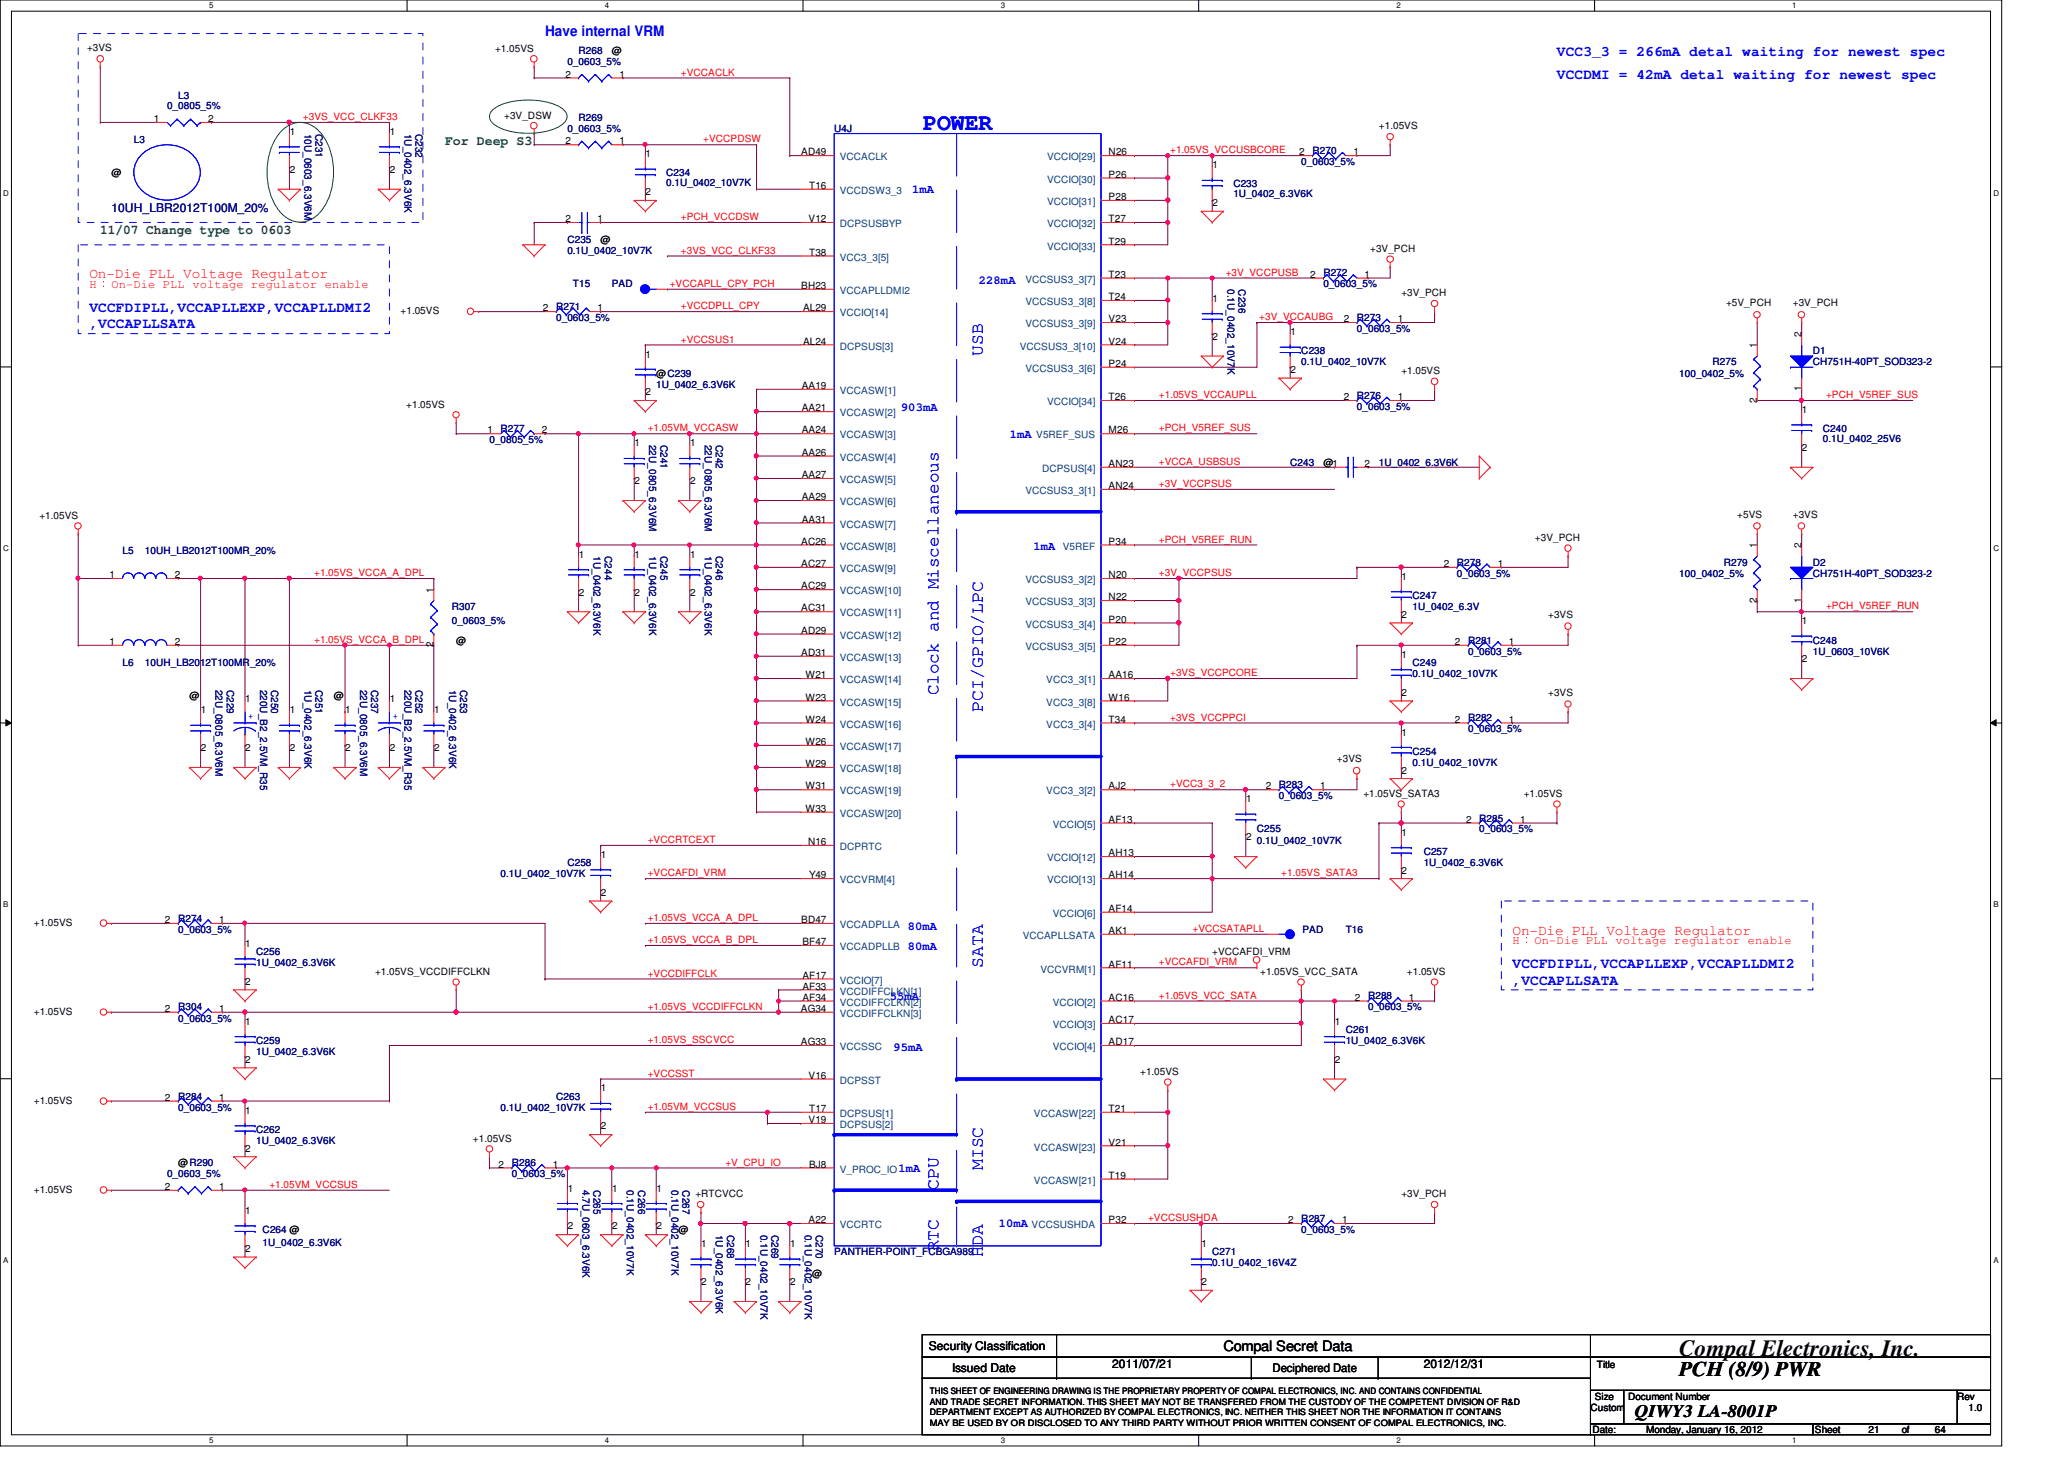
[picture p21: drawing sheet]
<svg xmlns="http://www.w3.org/2000/svg" width="297mm" height="210mm" viewBox="0 0 297 210" stroke-linecap="round" stroke-linejoin="round" font-family="sans-serif">
<defs><g id="words">
<text font-size="3.3" fill="#00f" x="132.9" y="18.8">POWER</text>
<text font-size="3.3" x="241.7" y="195.1">Compal Electronics, Inc.</text>
<text font-size="3" x="241.7" y="198">PCH (8/9) PWR</text>
<g font-size="2.5" fill="#00f">
<text x="141.4" y="51.2" transform="rotate(-90 141.4 51.2)">USB</text>
<text x="135" y="100" transform="rotate(-90 135 100)">Clock and Miscellaneous</text>
<text x="141.4" y="102.4" transform="rotate(-90 141.4 102.4)">PCI/GPIO/LPC</text>
<text x="141.4" y="139.2" transform="rotate(-90 141.4 139.2)">SATA</text>
<text x="135" y="171.2" transform="rotate(-90 135 171.2)">CPU</text>
<text x="141.4" y="168.4" transform="rotate(-90 141.4 168.4)">MISC</text>
<text x="135" y="180" transform="rotate(-90 135 180)">RTC</text>
<text x="141.4" y="180.8" transform="rotate(-90 141.4 180.8)">HDA</text>
</g>
<text font-size="2.5" x="235.3" y="203.9">QIWY3 LA-8001P</text>
<g font-size="2.1" fill="#00f">
<text x="78.4" y="5.1">Have internal VRM</text>
<text x="224.1" y="8.1">VCC3_3 = 266mA detal waiting for newest spec</text>
<text x="224.1" y="11.3">VCCDMI = 42mA detal waiting for newest spec</text>
<text x="12.9" y="44.9">VCCFDIPLL,VCCAPLLEXP,VCCAPLLDMI2</text>
<text x="12.9" y="47.2">,VCCAPLLSATA</text>
<text x="217.7" y="139.3">VCCFDIPLL,VCCAPLLEXP,VCCAPLLDMI2</text>
<text x="217.7" y="141.6">,VCCAPLLSATA</text>
</g>
<g font-size="2.1" fill="#f00">
<text x="12.9" y="40">On-Die PLL Voltage Regulator</text>
<text x="217.7" y="134.5">On-Die PLL Voltage Regulator</text>
</g>
<text font-size="2.1" x="176.1" y="194.4">Compal Secret Data</text>
<g font-size="1.9" fill="#008000">
<text x="64" y="20.8">For Deep S3</text>
<text x="14.4" y="33.6">11/07 Change type to 0603</text>
</g>
<g font-size="1.7" fill="#00f">
<text x="131.3" y="27.7">1mA</text>
<text x="140.9" y="40.9">228mA</text>
<text x="129.7" y="59.1">903mA</text>
<text x="145.3" y="62.9">1mA</text>
<text x="148.7" y="79.1">1mA</text>
<text x="130.6" y="133.8">80mA</text>
<text x="130.6" y="136.7">80mA</text>
<text x="128.1" y="143.9">55mA</text>
<text x="128.6" y="151.3">95mA</text>
<text x="129.3" y="168.6">1mA</text>
<text x="143.8" y="176.6">10mA</text>
</g>
<text font-size="1.7" fill="#000080" x="16" y="30.4">10UH_LBR2012T100M_20%</text>
<g font-size="1.7" fill="#f00">
<text x="12.9" y="41.4">H：On-Die PLL voltage regulator enable</text>
<text x="217.7" y="135.8">H：On-Die PLL voltage regulator enable</text>
</g>
<g font-size="1.7">
<text x="133.7" y="194.3">Security Classification</text>
<text x="137" y="197.3">Issued Date</text>
<text x="160.1" y="196.8">2011/07/21</text>
<text x="183.1" y="197.4">Deciphered Date</text>
<text x="204.9" y="196.8">2012/12/31</text>
</g>
<g font-size="1.4">
<text x="12.5" y="7.3">+3VS</text>
<text x="71.2" y="7.5">+1.05VS</text>
<text x="81.4" y="11.2">2</text>
<text x="88" y="7.7">@</text>
<text x="89.2" y="11.2">1</text>
<text x="22.1" y="17.6">1</text>
<text x="30" y="17.6">2</text>
<text x="72.6" y="17.1">+3V_DSW</text>
<text x="41.7" y="19.4">1</text>
<text x="56.1" y="19.4">1</text>
<text x="81.4" y="20.8">2</text>
<text x="89.2" y="20.8">1</text>
<text x="92.9" y="22.6">1</text>
<text x="115.3" y="22.4">AD49</text>
<text x="159.6" y="22.4">N26</text>
<text x="187" y="22.4">2</text>
<text x="194.8" y="22.4">1</text>
<text x="198.5" y="18.6">+1.05VS</text>
<text x="16" y="25.4">@</text>
<text x="41.7" y="24.8">2</text>
<text x="56.1" y="24.8">2</text>
<text x="92.9" y="28.1">2</text>
<text x="116.5" y="27.2">T16</text>
<text x="159.6" y="25.6">P26</text>
<text x="159.6" y="28.8">P28</text>
<text x="174.5" y="24.2">1</text>
<text x="174.5" y="29.7">2</text>
<text x="81.4" y="32">2</text>
<text x="86" y="32">1</text>
<text x="86.4" y="35">@</text>
<text x="116.4" y="32">V12</text>
<text x="159.6" y="32">T27</text>
<text x="159.6" y="35.2">T29</text>
<text x="115.3" y="41.6">BH23</text>
<text x="116.5" y="36.8">T38</text>
<text x="159.6" y="40">T23</text>
<text x="188.5" y="40">2</text>
<text x="196.4" y="40">1</text>
<text x="197.2" y="36.2">+3V_PCH</text>
<text x="57.7" y="45.2">+1.05VS</text>
<text x="78.1" y="44.8">2</text>
<text x="86" y="44.8">1</text>
<text x="115.6" y="44.8">AL29</text>
<text x="159.6" y="46.4">V23</text>
<text x="159.6" y="43.2">T24</text>
<text x="174.5" y="43.4">1</text>
<text x="193.4" y="46.4">2</text>
<text x="201.2" y="46.4">1</text>
<text x="201.7" y="42.6">+3V_PCH</text>
<text x="248.4" y="44.1">+5V_PCH</text>
<text x="258" y="44.1">+3V_PCH</text>
<text x="92.9" y="51.4">1</text>
<text x="115.6" y="49.6">AL24</text>
<text x="159.6" y="52.8">P24</text>
<text x="159.6" y="49.6">V24</text>
<text x="174.5" y="48.9">2</text>
<text x="185.7" y="48.2">1</text>
<text x="185.7" y="53.7">2</text>
<text x="201.7" y="53.8">+1.05VS</text>
<text x="252.9" y="50.1" transform="rotate(-90 252.9 50.1)">1</text>
<text x="259.2" y="48.5" transform="rotate(-90 259.2 48.5)">2</text>
<text x="58.5" y="58.6">+1.05VS</text>
<text x="92.9" y="56.9">2</text>
<text x="94.4" y="54.2">@C239</text>
<text x="115.4" y="56">AA19</text>
<text x="115.4" y="59.2">AA21</text>
<text x="159.6" y="57.6">T26</text>
<text x="193.4" y="57.6">2</text>
<text x="201.2" y="57.6">1</text>
<text x="252.9" y="57.9" transform="rotate(-90 252.9 57.9)">2</text>
<text x="259.2" y="56.3" transform="rotate(-90 259.2 56.3)">1</text>
<text x="259.3" y="59.4">1</text>
<text x="70.1" y="62.4">1</text>
<text x="78" y="62.4">2</text>
<text x="91.3" y="64.2">1</text>
<text x="99.3" y="64.2">1</text>
<text x="115.4" y="62.4">AA24</text>
<text x="115.4" y="65.6">AA26</text>
<text x="159.6" y="62.4">M26</text>
<text x="259.3" y="64.9">2</text>
<text x="91.3" y="69.7">2</text>
<text x="99.3" y="69.7">2</text>
<text x="115.4" y="68.8">AA27</text>
<text x="115.4" y="72">AA29</text>
<text x="159.6" y="67.2">AN23</text>
<text x="159.6" y="70.4">AN24</text>
<text x="190.5" y="67">@1</text>
<text x="196.4" y="67.2">2</text>
<text x="5.7" y="74.6">+1.05VS</text>
<text x="115.4" y="75.2">AA31</text>
<text x="220.9" y="77.9">+3V_PCH</text>
<text x="250" y="74.5">+5VS</text>
<text x="258" y="74.5">+3VS</text>
<text x="15.7" y="83.2">1</text>
<text x="25.1" y="83.2">2</text>
<text x="83.3" y="80.2">1</text>
<text x="91.3" y="80.2">1</text>
<text x="99.3" y="80.2">1</text>
<text x="115.3" y="78.4">AC26</text>
<text x="115.3" y="81.6">AC27</text>
<text x="159.6" y="78.4">P34</text>
<text x="159.6" y="83.2">N20</text>
<text x="201.7" y="83.4">1</text>
<text x="207.8" y="81.6">2</text>
<text x="215.6" y="81.6">1</text>
<text x="252.9" y="78.9" transform="rotate(-90 252.9 78.9)">1</text>
<text x="259.2" y="78.9" transform="rotate(-90 259.2 78.9)">2</text>
<text x="62.4" y="85.3" transform="rotate(-90 62.4 85.3)">1</text>
<text x="83.3" y="85.7">2</text>
<text x="91.3" y="85.7">2</text>
<text x="99.3" y="85.7">2</text>
<text x="115.3" y="84.8">AC29</text>
<text x="115.3" y="88">AC31</text>
<text x="159.6" y="86.4">N22</text>
<text x="159.6" y="89.6">P20</text>
<text x="201.7" y="88.9">2</text>
<text x="222.8" y="88.9">+3VS</text>
<text x="252.9" y="86.7" transform="rotate(-90 252.9 86.7)">2</text>
<text x="259.2" y="86.7" transform="rotate(-90 259.2 86.7)">1</text>
<text x="259.3" y="89.8">1</text>
<text x="15.7" y="92.8">1</text>
<text x="25.1" y="92.8">2</text>
<text x="62.4" y="93.1" transform="rotate(-90 62.4 93.1)">2</text>
<text x="65.7" y="92.6">@</text>
<text x="115.3" y="91.2">AD29</text>
<text x="115.3" y="94.4">AD31</text>
<text x="159.6" y="92.8">P22</text>
<text x="201.7" y="94.6">1</text>
<text x="209.4" y="92.8">2</text>
<text x="217.2" y="92.8">1</text>
<text x="259.3" y="95.3">2</text>
<text x="27.3" y="100.6">@</text>
<text x="35.3" y="101">1</text>
<text x="48" y="100.6">@</text>
<text x="56.1" y="101">1</text>
<text x="115.9" y="97.6">W21</text>
<text x="115.9" y="100.8">W23</text>
<text x="159.6" y="97.6">AA16</text>
<text x="159.6" y="100.8">W16</text>
<text x="201.7" y="100.1">2</text>
<text x="222.8" y="100.1">+3VS</text>
<text x="28.9" y="102.6">1</text>
<text x="41.7" y="102.6">1</text>
<text x="49.7" y="102.6">1</text>
<text x="62.5" y="102.6">1</text>
<text x="115.9" y="104">W24</text>
<text x="115.9" y="107.2">W26</text>
<text x="159.6" y="104">T34</text>
<text x="201.7" y="105.8">1</text>
<text x="209.4" y="104">2</text>
<text x="217.2" y="104">1</text>
<text x="28.9" y="108.1">2</text>
<text x="35.3" y="108.1">2</text>
<text x="41.7" y="108.1">2</text>
<text x="49.7" y="108.1">2</text>
<text x="56.1" y="108.1">2</text>
<text x="62.5" y="108.1">2</text>
<text x="115.9" y="110.4">W29</text>
<text x="115.9" y="113.6">W31</text>
<text x="159.6" y="113.6">AJ2</text>
<text x="182.2" y="113.6">2</text>
<text x="190" y="113.6">1</text>
<text x="192.4" y="109.7">+3VS</text>
<text x="201.7" y="111.3">2</text>
<text x="115.9" y="116.8">W33</text>
<text x="159.6" y="118.4">AF13</text>
<text x="179.3" y="115.4">1</text>
<text x="196.2" y="114.6">+1.05VS_SATA3</text>
<text x="211" y="118.4">2</text>
<text x="218.8" y="118.4">1</text>
<text x="219.3" y="114.6">+1.05VS</text>
<text x="86.5" y="123.4">1</text>
<text x="116.3" y="121.6">N16</text>
<text x="159.6" y="123.2">AH13</text>
<text x="179.3" y="120.9">2</text>
<text x="201.7" y="120.2">1</text>
<text x="201.7" y="125.7">2</text>
<text x="86.5" y="128.9">2</text>
<text x="116.5" y="126.4">Y49</text>
<text x="159.6" y="131.2">AF14</text>
<text x="159.6" y="126.4">AH14</text>
<text x="4.9" y="133.2">+1.05VS</text>
<text x="23.7" y="132.8">2</text>
<text x="31.5" y="132.8">1</text>
<text x="35.3" y="136.2">1</text>
<text x="115.3" y="132.8">BD47</text>
<text x="115.5" y="136">BF47</text>
<text x="159.6" y="134.4">AK1</text>
<text x="174.5" y="137.4">+VCCAFDI_VRM</text>
<text x="35.3" y="141.7">2</text>
<text x="54" y="140.3">+1.05VS_VCCDIFFCLKN</text>
<text x="115.5" y="142.4">AF33</text>
<text x="115.5" y="144">AF34</text>
<text x="115.5" y="140.8">AF17</text>
<text x="159.6" y="144">AC16</text>
<text x="159.6" y="139.2">AF11</text>
<text x="181.4" y="140.3">+1.05VS_VCC_SATA</text>
<text x="195" y="144">2</text>
<text x="202.5" y="140.3">+1.05VS</text>
<text x="202.8" y="144">1</text>
<text x="4.9" y="146">+1.05VS</text>
<text x="23.7" y="145.6">2</text>
<text x="31.5" y="145.6">1</text>
<text x="35.3" y="147.4">1</text>
<text x="115.3" y="145.6">AG34</text>
<text x="159.6" y="147.2">AC17</text>
<text x="192.1" y="147.4">1</text>
<text x="35.3" y="152.9">2</text>
<text x="115.3" y="150.4">AG33</text>
<text x="116.4" y="155.2">V16</text>
<text x="159.6" y="150.4">AD17</text>
<text x="164.1" y="154.6">+1.05VS</text>
<text x="192.1" y="152.9">2</text>
<text x="4.9" y="158.8">+1.05VS</text>
<text x="23.7" y="158.4">2</text>
<text x="31.5" y="158.4">1</text>
<text x="35.3" y="160.2">1</text>
<text x="86.5" y="157">1</text>
<text x="116.4" y="161.6">V19</text>
<text x="116.5" y="160">T17</text>
<text x="159.6" y="160">T21</text>
<text x="25.7" y="167.8">@R290</text>
<text x="35.3" y="165.7">2</text>
<text x="68.1" y="164.3">+1.05VS</text>
<text x="71.8" y="168">2</text>
<text x="79.5" y="168">1</text>
<text x="86.5" y="162.5">2</text>
<text x="116.5" y="168">BJ8</text>
<text x="159.6" y="164.8">V21</text>
<text x="4.9" y="171.6">+1.05VS</text>
<text x="23.7" y="171.2">2</text>
<text x="31.5" y="171.2">1</text>
<text x="81.7" y="171.4">1</text>
<text x="88.1" y="171.4">1</text>
<text x="94.5" y="171.4">1</text>
<text x="100.1" y="172.3">+RTCVCC</text>
<text x="159.6" y="169.6">T19</text>
<text x="201.7" y="172.3">+3V_PCH</text>
<text x="35.3" y="174.6">1</text>
<text x="81.7" y="176.9">2</text>
<text x="88.1" y="176.9">2</text>
<text x="94.5" y="176.9">2</text>
<text x="97.7" y="177.4">@</text>
<text x="100.9" y="179.5">1</text>
<text x="107.3" y="179.5">1</text>
<text x="113.7" y="179.5">1</text>
<text x="116.4" y="176">A22</text>
<text x="159.6" y="176">P32</text>
<text x="172.9" y="179.5">1</text>
<text x="185.4" y="176">2</text>
<text x="193.2" y="176">1</text>
<text x="35.3" y="180.1">2</text>
<text x="100.9" y="184.9">2</text>
<text x="107.3" y="184.9">2</text>
<text x="113.7" y="184.9">2</text>
<text x="116.9" y="183.8">@</text>
<text x="172.9" y="184.9">2</text>
<text x="229.8" y="196.8">Title</text>
<text x="228.9" y="203">Custom</text>
<text x="229.5" y="201.4">Size</text>
<text x="234.3" y="201.4">Document Number</text>
<text x="281.7" y="201.4">Rev</text>
<text x="283.3" y="203">1.0</text>
<text x="229.2" y="206.2">Date:</text>
<text x="236.9" y="206.2">Monday, January 16, 2012</text>
<text x="261.2" y="206.2">Sheet</text>
<text x="268.9" y="206.2">21</text>
<text x="273.7" y="206.2">of</text>
<text x="278.5" y="206.2">64</text>
</g>
<g font-size="1.4" fill="#000080">
<text x="81.7" y="9.4">0_0603_5%</text>
<text x="83.3" y="7.7">R268</text>
<text x="24" y="15.7">0_0805_5%</text>
<text x="25.7" y="14.2">L3</text>
<text x="83.3" y="17.4">R269</text>
<text x="19.3" y="20.6">L3</text>
<text x="43.8" y="19.2" transform="rotate(90 43.8 19.2)">10U_0603_6.3V6M</text>
<text x="45.4" y="19.2" transform="rotate(90 45.4 19.2)">C231</text>
<text x="58.2" y="19.2" transform="rotate(90 58.2 19.2)">1U_0402_6.3V6K</text>
<text x="59.8" y="19.2" transform="rotate(90 59.8 19.2)">C232</text>
<text x="81.7" y="19">0_0603_5%</text>
<text x="120.1" y="19">U4J</text>
<text x="187.3" y="23.7">0_0603_5%</text>
<text x="188.9" y="22.2">R270</text>
<text x="95.9" y="25.4">C234</text>
<text x="95.9" y="26.8">0.1U_0402_10V7K</text>
<text x="177.5" y="27">C233</text>
<text x="177.5" y="28.4">1U_0402_6.3V6K</text>
<text x="81.7" y="35">C235</text>
<text x="81.7" y="36.6">0.1U_0402_10V7K</text>
<text x="82.5" y="41.4">T15</text>
<text x="88" y="41.4">PAD</text>
<text x="176.7" y="41.6" transform="rotate(90 176.7 41.6)">0.1U_0402_10V7K</text>
<text x="178.2" y="41.6" transform="rotate(90 178.2 41.6)">C236</text>
<text x="190.5" y="39.8">R272</text>
<text x="190.5" y="41.4">0_0603_5%</text>
<text x="80" y="44.6">R271</text>
<text x="80" y="46.2">0_0603_5%</text>
<text x="195.3" y="46.2">R273</text>
<text x="195.3" y="47.8">0_0603_5%</text>
<text x="187.3" y="51">C238</text>
<text x="187.3" y="52.6">0.1U_0402_10V7K</text>
<text x="246.5" y="52.6">R275</text>
<text x="260.9" y="51">D1</text>
<text x="260.9" y="52.6">CH751H-40PT_SOD323-2</text>
<text x="94.4" y="55.8">1U_0402_6.3V6K</text>
<text x="195.3" y="57.4">R276</text>
<text x="195.3" y="59">0_0603_5%</text>
<text x="241.7" y="54.2">100_0402_5%</text>
<text x="70.4" y="63.8">0_0805_5%</text>
<text x="72" y="62.2">R277</text>
<text x="93.4" y="64" transform="rotate(90 93.4 64)">22U_0805_6.3V6M</text>
<text x="95" y="64" transform="rotate(90 95 64)">C241</text>
<text x="101.4" y="64" transform="rotate(90 101.4 64)">22U_0805_6.3V6M</text>
<text x="103" y="64" transform="rotate(90 103 64)">C242</text>
<text x="262.3" y="62.2">C240</text>
<text x="262.3" y="63.6">0.1U_0402_25V6</text>
<text x="185.7" y="67">C243</text>
<text x="198.5" y="67">1U_0402_6.3V6K</text>
<text x="17.6" y="79.8">L5</text>
<text x="20.9" y="79.8">10UH_LB2012T100MR_20%</text>
<text x="85.4" y="80" transform="rotate(90 85.4 80)">1U_0402_6.3V6K</text>
<text x="87" y="80" transform="rotate(90 87 80)">C244</text>
<text x="93.4" y="80" transform="rotate(90 93.4 80)">1U_0402_6.3V6K</text>
<text x="95" y="80" transform="rotate(90 95 80)">C245</text>
<text x="101.4" y="80" transform="rotate(90 101.4 80)">1U_0402_6.3V6K</text>
<text x="103" y="80" transform="rotate(90 103 80)">C246</text>
<text x="209.7" y="81.4">R278</text>
<text x="209.7" y="83">0_0603_5%</text>
<text x="241.7" y="83">100_0402_5%</text>
<text x="248.1" y="81.4">R279</text>
<text x="260.9" y="81.4">D2</text>
<text x="260.9" y="83">CH751H-40PT_SOD323-2</text>
<text x="65" y="87.8">R307</text>
<text x="65" y="89.7">0_0603_5%</text>
<text x="203.3" y="86.2">C247</text>
<text x="203.3" y="87.8">1U_0402_6.3V</text>
<text x="17.6" y="95.8">L6</text>
<text x="20.9" y="95.8">10UH_LB2012T100MR_20%</text>
<text x="203.3" y="95.8">C249</text>
<text x="211.3" y="92.6">R281</text>
<text x="211.3" y="94.2">0_0603_5%</text>
<text x="260.9" y="92.6">C248</text>
<text x="260.9" y="94.2">1U_0603_10V6K</text>
<text x="31" y="99.2" transform="rotate(90 31 99.2)">22U_0805_6.3V6M</text>
<text x="32.6" y="99.2" transform="rotate(90 32.6 99.2)">C229</text>
<text x="37.4" y="99.2" transform="rotate(90 37.4 99.2)">220U_B2_2.5VM_R35</text>
<text x="39" y="99.2" transform="rotate(90 39 99.2)">C250</text>
<text x="43.8" y="99.2" transform="rotate(90 43.8 99.2)">1U_0402_6.3V6K</text>
<text x="45.4" y="99.2" transform="rotate(90 45.4 99.2)">C251</text>
<text x="51.8" y="99.2" transform="rotate(90 51.8 99.2)">22U_0805_6.3V6M</text>
<text x="53.4" y="99.2" transform="rotate(90 53.4 99.2)">C237</text>
<text x="58.2" y="99.2" transform="rotate(90 58.2 99.2)">220U_B2_2.5VM_R35</text>
<text x="59.8" y="99.2" transform="rotate(90 59.8 99.2)">C252</text>
<text x="64.6" y="99.2" transform="rotate(90 64.6 99.2)">1U_0402_6.3V6K</text>
<text x="66.2" y="99.2" transform="rotate(90 66.2 99.2)">C253</text>
<text x="203.3" y="97.4">0.1U_0402_10V7K</text>
<text x="211.3" y="103.8">R282</text>
<text x="211.3" y="105.4">0_0603_5%</text>
<text x="184.1" y="113.4">R283</text>
<text x="203.3" y="108.6">C254</text>
<text x="203.3" y="110.2">0.1U_0402_10V7K</text>
<text x="180.9" y="119.8">C255</text>
<text x="184.1" y="115">0_0603_5%</text>
<text x="212.9" y="118.2">R285</text>
<text x="212.9" y="119.8">0_0603_5%</text>
<text x="81.7" y="124.6">C258</text>
<text x="180.9" y="121.4">0.1U_0402_10V7K</text>
<text x="204.9" y="123">C257</text>
<text x="204.9" y="124.6">1U_0402_6.3V6K</text>
<text x="72" y="126.2">0.1U_0402_10V7K</text>
<text x="25.7" y="132.6">R274</text>
<text x="25.7" y="134.2">0_0603_5%</text>
<text x="36.9" y="137.4">C256</text>
<text x="187.4" y="134.2">PAD</text>
<text x="193.7" y="134.2">T16</text>
<text x="36.9" y="139">1U_0402_6.3V6K</text>
<text x="196.9" y="143.8">R288</text>
<text x="25.7" y="145.4">R304</text>
<text x="25.7" y="147">0_0603_5%</text>
<text x="193.7" y="148.6">C261</text>
<text x="196.9" y="145.4">0_0603_5%</text>
<text x="36.9" y="150.2">C259</text>
<text x="36.9" y="151.8">1U_0402_6.3V6K</text>
<text x="193.7" y="150.2">1U_0402_6.3V6K</text>
<text x="25.7" y="158.2">R284</text>
<text x="25.7" y="159.8">0_0603_5%</text>
<text x="72" y="159.8">0.1U_0402_10V7K</text>
<text x="80" y="158.2">C263</text>
<text x="36.9" y="163">C262</text>
<text x="36.9" y="164.6">1U_0402_6.3V6K</text>
<text x="73.7" y="167.8">R286</text>
<text x="24" y="169.4">0_0603_5%</text>
<text x="73.7" y="169.4">0_0603_5%</text>
<text x="83.8" y="171.2" transform="rotate(90 83.8 171.2)">4.7U_0603_6.3V6K</text>
<text x="85.4" y="171.2" transform="rotate(90 85.4 171.2)">C265</text>
<text x="90.2" y="171.2" transform="rotate(90 90.2 171.2)">0.1U_0402_10V7K</text>
<text x="91.8" y="171.2" transform="rotate(90 91.8 171.2)">C266</text>
<text x="96.6" y="171.2" transform="rotate(90 96.6 171.2)">0.1U_0402_10V7K</text>
<text x="98.2" y="171.2" transform="rotate(90 98.2 171.2)">C267</text>
<text x="37.8" y="177.4">C264 @</text>
<text x="37.8" y="179.3">1U_0402_6.3V6K</text>
<text x="103" y="177.6" transform="rotate(90 103 177.6)">1U_0402_6.3V6K</text>
<text x="104.6" y="177.6" transform="rotate(90 104.6 177.6)">C268</text>
<text x="109.4" y="177.6" transform="rotate(90 109.4 177.6)">0.1U_0402_10V7K</text>
<text x="111" y="177.6" transform="rotate(90 111 177.6)">C269</text>
<text x="115.8" y="177.6" transform="rotate(90 115.8 177.6)">0.1U_0402_10V7K</text>
<text x="117.4" y="177.6" transform="rotate(90 117.4 177.6)">C270</text>
<text x="187.3" y="175.8">R287</text>
<text x="187.3" y="177.4">0_0603_5%</text>
<text x="120.1" y="180.6">PANTHER-POINT_FCBGA989</text>
<text x="174.5" y="180.6">C271</text>
<text x="174.5" y="182.2">0.1U_0402_16V4Z</text>
</g>
<g font-size="1.4" fill="#f00">
<text x="98" y="10.9">+VCCACLK</text>
<text x="43.6" y="17.3">+3VS_VCC_CLKF33</text>
<text x="101.2" y="20.5">+VCCPDSW</text>
<text x="168.4" y="22.1">+1.05VS_VCCUSBCORE</text>
<text x="98" y="31.7">+PCH_VCCDSW</text>
<text x="96.4" y="41.3">+VCCAPLL_CPY_PCH</text>
<text x="98" y="36.5">+3VS_VCC_CLKF33</text>
<text x="176.4" y="39.7">+3V_VCCPUSB</text>
<text x="98" y="44.5">+VCCDPLL_CPY</text>
<text x="181.2" y="46.1">+3V_VCCAUBG</text>
<text x="98" y="49.3">+VCCSUS1</text>
<text x="166.8" y="57.3">+1.05VS_VCCAUPLL</text>
<text x="262.8" y="57.3">+PCH_V5REF_SUS</text>
<text x="93.2" y="62.1">+1.05VM_VCCASW</text>
<text x="166.8" y="62.1">+PCH_V5REF_SUS</text>
<text x="166.8" y="70.1">+3V_VCCPSUS</text>
<text x="166.8" y="66.9">+VCCA_USBSUS</text>
<text x="45.2" y="82.9">+1.05VS_VCCA_A_DPL</text>
<text x="166.8" y="78.1">+PCH_V5REF_RUN</text>
<text x="166.8" y="82.9">+3V_VCCPSUS</text>
<text x="262.8" y="87.7">+PCH_V5REF_RUN</text>
<text x="45.2" y="92.5">+1.05VS_VCCA_B_DPL</text>
<text x="168.4" y="97.3">+3VS_VCCPCORE</text>
<text x="168.4" y="103.7">+3VS_VCCPPCI</text>
<text x="168.4" y="113.3">+VCC3_3_2</text>
<text x="93.2" y="121.3">+VCCRTCEXT</text>
<text x="93.2" y="126.1">+VCCAFDI_VRM</text>
<text x="184.4" y="126.1">+1.05VS_SATA3</text>
<text x="93.2" y="132.5">+1.05VS_VCCA_A_DPL</text>
<text x="93.2" y="135.7">+1.05VS_VCCA_B_DPL</text>
<text x="171.6" y="134.1">+VCCSATAPLL</text>
<text x="93.2" y="140.5">+VCCDIFFCLK</text>
<text x="166.8" y="138.9">+VCCAFDI_VRM</text>
<text x="166.8" y="143.7">+1.05VS_VCC_SATA</text>
<text x="93.2" y="145.3">+1.05VS_VCCDIFFCLKN</text>
<text x="93.2" y="154.9">+VCCSST</text>
<text x="93.2" y="150.1">+1.05VS_SSCVCC</text>
<text x="93.2" y="159.7">+1.05VM_VCCSUS</text>
<text x="104.4" y="167.7">+V_CPU_IO</text>
<text x="38.8" y="170.9">+1.05VM_VCCSUS</text>
<text x="165.2" y="175.7">+VCCSUSHDA</text>
</g>
<g font-size="1.4" fill="#004080">
<text x="120.9" y="23.1">VCCACLK</text>
<text x="150.7" y="23.1">VCCIO[29]</text>
<text x="120.9" y="27.9">VCCDSW3_3</text>
<text x="150.7" y="26.3">VCCIO[30]</text>
<text x="150.7" y="29.5">VCCIO[31]</text>
<text x="120.9" y="32.7">DCPSUSBYP</text>
<text x="150.7" y="32.7">VCCIO[32]</text>
<text x="150.7" y="35.9">VCCIO[33]</text>
<text x="120.9" y="37.5">VCC3_3[5]</text>
<text x="147.6" y="40.7">VCCSUS3_3[7]</text>
<text x="120.9" y="45.5">VCCIO[14]</text>
<text x="120.9" y="42.3">VCCAPLLDMI2</text>
<text x="147.6" y="47.1">VCCSUS3_3[9]</text>
<text x="147.6" y="43.9">VCCSUS3_3[8]</text>
<text x="120.9" y="50.3">DCPSUS[3]</text>
<text x="146.8" y="50.3">VCCSUS3_3[10]</text>
<text x="147.6" y="53.5">VCCSUS3_3[6]</text>
<text x="120.9" y="56.7">VCCASW[1]</text>
<text x="120.9" y="59.9">VCCASW[2]</text>
<text x="150.7" y="58.3">VCCIO[34]</text>
<text x="120.9" y="63.1">VCCASW[3]</text>
<text x="149.1" y="63.1">V5REF_SUS</text>
<text x="120.9" y="69.5">VCCASW[5]</text>
<text x="120.9" y="66.3">VCCASW[4]</text>
<text x="147.6" y="71.1">VCCSUS3_3[1]</text>
<text x="150" y="67.9">DCPSUS[4]</text>
<text x="120.9" y="72.7">VCCASW[6]</text>
<text x="120.9" y="75.9">VCCASW[7]</text>
<text x="120.9" y="79.1">VCCASW[8]</text>
<text x="120.9" y="82.3">VCCASW[9]</text>
<text x="147.6" y="83.9">VCCSUS3_3[2]</text>
<text x="152.9" y="79.1">V5REF</text>
<text x="120.9" y="85.5">VCCASW[10]</text>
<text x="120.9" y="88.7">VCCASW[11]</text>
<text x="147.6" y="87.1">VCCSUS3_3[3]</text>
<text x="120.9" y="91.9">VCCASW[12]</text>
<text x="120.9" y="95.1">VCCASW[13]</text>
<text x="147.6" y="90.3">VCCSUS3_3[4]</text>
<text x="147.6" y="93.5">VCCSUS3_3[5]</text>
<text x="120.9" y="98.3">VCCASW[14]</text>
<text x="120.9" y="101.5">VCCASW[15]</text>
<text x="150.6" y="98.3">VCC3_3[1]</text>
<text x="150.6" y="101.5">VCC3_3[8]</text>
<text x="120.9" y="104.7">VCCASW[16]</text>
<text x="120.9" y="107.9">VCCASW[17]</text>
<text x="150.6" y="104.7">VCC3_3[4]</text>
<text x="120.9" y="111.1">VCCASW[18]</text>
<text x="120.9" y="114.3">VCCASW[19]</text>
<text x="120.9" y="117.5">VCCASW[20]</text>
<text x="150.6" y="114.3">VCC3_3[2]</text>
<text x="151.5" y="119.1">VCCIO[5]</text>
<text x="120.9" y="122.3">DCPRTC</text>
<text x="150.7" y="123.9">VCCIO[12]</text>
<text x="120.9" y="127.1">VCCVRM[4]</text>
<text x="150.7" y="127.1">VCCIO[13]</text>
<text x="151.5" y="131.9">VCCIO[6]</text>
<text x="120.9" y="136.7">VCCADPLLB</text>
<text x="120.9" y="133.5">VCCADPLLA</text>
<text x="147.2" y="135.1">VCCAPLLSATA</text>
<text x="120.9" y="143.1">VCCDIFFCLKN[1]</text>
<text x="120.9" y="141.5">VCCIO[7]</text>
<text x="149.7" y="139.9">VCCVRM[1]</text>
<text x="120.9" y="144.7">VCCDIFFCLKN[2]</text>
<text x="120.9" y="146.3">VCCDIFFCLKN[3]</text>
<text x="151.5" y="144.7">VCCIO[2]</text>
<text x="151.5" y="147.9">VCCIO[3]</text>
<text x="120.9" y="151.1">VCCSSC</text>
<text x="120.9" y="155.9">DCPSST</text>
<text x="151.5" y="151.1">VCCIO[4]</text>
<text x="120.9" y="160.7">DCPSUS[1]</text>
<text x="148.8" y="160.7">VCCASW[22]</text>
<text x="120.9" y="162.3">DCPSUS[2]</text>
<text x="148.8" y="165.5">VCCASW[23]</text>
<text x="120.9" y="168.7">V_PROC_IO</text>
<text x="148.8" y="170.3">VCCASW[21]</text>
<text x="120.9" y="176.7">VCCRTC</text>
<text x="148.5" y="176.7">VCCSUSHDA</text>
</g>
<g font-size="1.4" fill="#00f">
<text x="35.7" y="103.5">+</text>
<text x="56.6" y="103.5">+</text>
</g>
<g font-size="1.3">
<text x="133.8" y="203.6">DEPARTMENT EXCEPT AS AUTHORIZED BY COMPAL ELECTRONICS, INC. NEITHER THIS SHEET NOR THE INFORMATION IT CONTAINS</text>
<text x="133.8" y="200.6">THIS SHEET OF ENGINEERING DRAWING IS THE PROPRIETARY PROPERTY OF COMPAL ELECTRONICS, INC. AND CONTAINS CONFIDENTIAL</text>
<text x="133.8" y="202.1">AND TRADE SECRET INFORMATION. THIS SHEET MAY NOT BE TRANSFERED FROM THE CUSTODY OF THE COMPETENT DIVISION OF R&amp;D</text>
<text x="133.8" y="205.1">MAY BE USED BY OR DISCLOSED TO ANY THIRD PARTY WITHOUT PRIOR WRITTEN CONSENT OF COMPAL ELECTRONICS, INC.</text>
</g>
<g font-size="1.1">
<text x="30.1" y="1.1">5</text>
<text x="87" y="1.1">4</text>
<text x="144" y="1.1">3</text>
<text x="201" y="1.1">2</text>
<text x="257.9" y="1.1">1</text>
<text x=".5" y="28.2">D</text>
<text x="286.9" y="28.2">D</text>
<text x=".5" y="79.3">C</text>
<text x="286.9" y="79.3">C</text>
<text x=".5" y="130.6">B</text>
<text x="286.9" y="130.6">B</text>
<text x=".5" y="181.7">A</text>
<text x="286.9" y="181.7">A</text>
<text x="30.1" y="207.6">5</text>
<text x="87" y="207.6">4</text>
<text x="144" y="207.6">3</text>
<text x="201" y="207.6">2</text>
<text x="257.9" y="207.6">1</text>
</g>
</g></defs>
<path d="M0 0h288.1v208h-288.1zM1.6 1.6h284.9v204.8h-284.9z" fill="none" stroke="#000" stroke-width=".14"/>
<g fill="#fff">
<path d="M30.1 .2h.6v1.2h-.6z"/>
<path d="M30.1 206.6h.6v1.2h-.6z"/>
</g>
<path d="M58.6 0v1.6M58.6 206.4v1.6" fill="none" stroke="#000" stroke-width=".14"/>
<g fill="#fff">
<path d="M87 .2h.6v1.2h-.6z"/>
<path d="M87 206.6h.6v1.2h-.6z"/>
</g>
<path d="M115.6 0v1.6M115.6 206.4v1.6" fill="none" stroke="#000" stroke-width=".14"/>
<g fill="#fff">
<path d="M144 .2h.6v1.2h-.6z"/>
<path d="M144 206.6h.6v1.2h-.6z"/>
</g>
<path d="M172.5 0v1.6M172.5 206.4v1.6" fill="none" stroke="#000" stroke-width=".14"/>
<g fill="#fff">
<path d="M201 .2h.5v1.2h-.5z"/>
<path d="M201 206.6h.5v1.2h-.5z"/>
</g>
<path d="M229.5 0v1.6M229.5 206.4v1.6" fill="none" stroke="#000" stroke-width=".14"/>
<g fill="#fff">
<path d="M257.9 .2h.6v1.2h-.6z"/>
<path d="M257.9 206.6h.6v1.2h-.6z"/>
<path d="M.5 27.2h.7v1.2h-.7z"/>
<path d="M286.9 27.2h.8v1.2h-.8z"/>
<path d="M.5 78.4h.7v1.1h-.7z"/>
<path d="M286.9 78.4h.8v1.1h-.8z"/>
</g>
<path d="M0 52.8h1.6M286.5 52.8h1.6" fill="none" stroke="#000" stroke-width=".14"/>
<g fill="#fff">
<path d="M.5 129.6h.7v1.2h-.7z"/>
<path d="M286.9 129.6h.7v1.2h-.7z"/>
</g>
<path d="M0 104h1.6M.8 103.5l.8 .5-.8 .4zM286.5 104l.8-.5v.9zM286.5 104h1.6" fill="none" stroke="#000" stroke-width=".14"/>
<path d="M.8 103.5l.8 .5-.8 .4zM286.5 104l.8-.5v.9z" fill="#000"/>
<g fill="#fff">
<path d="M.5 180.8h.7v1.1h-.7z"/>
<path d="M286.9 180.8h.7v1.1h-.7z"/>
</g>
<path d="M0 155.2h1.6M286.5 155.2h1.6" fill="none" stroke="#000" stroke-width=".14"/>
<path d="M252.9 88h.1M252.9 88h6.4M259.3 86.4h.1M259.3 88h.1M259.3 86.4v3.2" fill="none" stroke="#800040" stroke-width=".14"/>
<circle cx="259.2" cy="88" r=".3" fill="#f0f"/>
<circle cx="259.2" cy="88" r=".3" fill="none" stroke="#f0f" stroke-width=".14"/>
<g fill="none" stroke="#800040" stroke-width=".14">
<path d="M252.9 57.6h.1M252.9 46.4h.1M252.9 46.4v3.2M252.9 57.6h22.4M259.3 57.6h.1M259.3 56h.1M259.3 46.4h.1M259.3 46.4v1.6M259.3 56v3.2M252.9 76.8h.1M252.9 76.8v1.6M259.3 76.8h.1"/>
<path d="M259.3 64h.1M259.3 64v3.2M259.3 76.8v1.6M252.9 86.4h.1M252.9 86.4v1.6M259.3 88h.1M259.3 94.4h.1M259.3 88h16M259.3 94.4v3.2"/>
</g>
<circle cx="259.2" cy="57.6" r=".31" fill="#f0f"/>
<circle cx="259.2" cy="57.6" r=".31" fill="none" stroke="#f0f" stroke-width=".14"/>
<path d="M11.3 92.8h.1M11.3 83.2h.1M11.3 92.8h4.7M11.3 83.2h4.7" fill="none" stroke="#800040" stroke-width=".14"/>
<circle cx="11.2" cy="83.2" r=".3" fill="#f0f"/>
<circle cx="11.2" cy="83.2" r=".3" fill="none" stroke="#f0f" stroke-width=".14"/>
<path d="M11.3 83.2h.1M11.3 83.2v9.6M41.7 83.2h.1M41.7 83.2h20.7" fill="none" stroke="#800040" stroke-width=".14"/>
<circle cx="41.6" cy="83.2" r=".31" fill="#f0f"/>
<circle cx="41.6" cy="83.2" r=".31" fill="none" stroke="#f0f" stroke-width=".14"/>
<path d="M28.9 83.2h.1M28.9 83.2h6.4M35.3 83.2h.1M35.3 83.2v17.6M49.7 92.8h.1M49.7 92.8h6.3M56 92.8h.1M56 92.8v8M35.3 107.2h.1M35.3 107.2v3.2M56 107.2h.1M56 107.2v3.2" fill="none" stroke="#800040" stroke-width=".14"/>
<circle cx="49.6" cy="92.8" r=".31" fill="#f0f"/>
<circle cx="49.6" cy="92.8" r=".31" fill="none" stroke="#f0f" stroke-width=".14"/>
<path d="M35.3 83.2h.1M35.3 83.2h6.4M41.7 83.2h.1M41.7 83.2v19.2" fill="none" stroke="#800040" stroke-width=".14"/>
<circle cx="35.2" cy="83.2" r=".3" fill="#f0f"/>
<circle cx="35.2" cy="83.2" r=".3" fill="none" stroke="#f0f" stroke-width=".14"/>
<path d="M56 92.8h.1M56 92.8h6.4M62.4 92.8h.1M62.4 92.8v9.6M41.7 107.2h.1M41.7 107.2v3.2M62.4 107.2h.1M62.4 107.2v3.2" fill="none" stroke="#800040" stroke-width=".14"/>
<circle cx="56" cy="92.8" r=".3" fill="#f0f"/>
<circle cx="56" cy="92.8" r=".3" fill="none" stroke="#f0f" stroke-width=".14"/>
<path d="M168.1 40h.1M168.1 40v3.2M168.1 40h6.4M163.3 70.4h.1M163.3 70.4h28.8M168.1 156.8h.1M168.1 156.8v3.2" fill="none" stroke="#800040" stroke-width=".14"/>
<circle cx="168.1" cy="40" r=".3" fill="#f0f"/>
<circle cx="168.1" cy="40" r=".3" fill="none" stroke="#f0f" stroke-width=".14"/>
<path d="M163.3 176h.1M163.3 176h9.6" fill="none" stroke="#800040" stroke-width=".14"/>
<circle cx="172.8" cy="176" r=".3" fill="#f0f"/>
<circle cx="172.8" cy="176" r=".3" fill="none" stroke="#f0f" stroke-width=".14"/>
<path d="M168.1 22.4h.1M168.1 22.4h6.4" fill="none" stroke="#800040" stroke-width=".14"/>
<circle cx="168.1" cy="22.4" r=".3" fill="#f0f"/>
<circle cx="168.1" cy="22.4" r=".3" fill="none" stroke="#f0f" stroke-width=".14"/>
<path d="M168.1 43.2h.1M168.1 43.2v3.2M201.7 57.6h.1M201.7 57.6h4.8" fill="none" stroke="#800040" stroke-width=".14"/>
<circle cx="168.1" cy="43.2" r=".3" fill="#f0f"/>
<circle cx="168.1" cy="43.2" r=".3" fill="none" stroke="#f0f" stroke-width=".14"/>
<path d="M168.1 46.4h.1M168.1 46.4v3.2" fill="none" stroke="#800040" stroke-width=".14"/>
<circle cx="168.1" cy="46.4" r=".3" fill="#f0f"/>
<circle cx="168.1" cy="46.4" r=".3" fill="none" stroke="#f0f" stroke-width=".14"/>
<path d="M163.3 32h.1M168.1 28.8h.1M168.1 28.8v3.2h-4.8" fill="none" stroke="#800040" stroke-width=".14"/>
<circle cx="168.1" cy="28.8" r=".3" fill="#f0f"/>
<circle cx="168.1" cy="28.8" r=".3" fill="none" stroke="#f0f" stroke-width=".14"/>
<g fill="none" stroke="#800040" stroke-width=".14">
<path d="M163.3 28.8h.1M163.3 28.8h4.8M180.9 46.4h.1M180.9 46.4v6.4M163.3 78.4h.1M163.3 78.4h17.6M198.5 118.4h.1M198.5 118.4v8M201.7 105.6h.1M201.7 104v1.6M187.3 144h.1M187.3 144h4.8"/>
<path d="M192.1 152h.1M192.1 152v3.2"/>
</g>
<circle cx="187.2" cy="144" r=".3" fill="#f0f"/>
<circle cx="187.2" cy="144" r=".3" fill="none" stroke="#f0f" stroke-width=".14"/>
<path d="M192.1 144h.1M192.1 144v3.2" fill="none" stroke="#800040" stroke-width=".14"/>
<circle cx="192.1" cy="144" r=".3" fill="#f0f"/>
<circle cx="192.1" cy="144" r=".3" fill="none" stroke="#f0f" stroke-width=".14"/>
<path d="M163.3 35.2h.1M163.3 25.6h.1M163.3 25.6h4.8M168.1 32h.1M168.1 32v3.2h-4.8M192.1 144h.1M192.1 144h3.2" fill="none" stroke="#800040" stroke-width=".14"/>
<circle cx="168.1" cy="32" r=".3" fill="#f0f"/>
<circle cx="168.1" cy="32" r=".3" fill="none" stroke="#f0f" stroke-width=".14"/>
<path d="M163.3 22.4h.1M163.3 22.4h4.8M174.5 22.4h.1M174.5 22.4h12.8" fill="none" stroke="#800040" stroke-width=".14"/>
<circle cx="174.5" cy="22.4" r=".3" fill="#f0f"/>
<circle cx="174.5" cy="22.4" r=".3" fill="none" stroke="#f0f" stroke-width=".14"/>
<g fill="none" stroke="#800040" stroke-width=".14">
<path d="M174.5 28.8h.1M174.5 22.4h.1M174.5 22.4v1.6M174.5 28.8v1.6M163.3 62.4h.1M163.3 62.4h17.6M196.9 67.2h.1M196.9 67.2h16M163.3 97.6h.1M163.3 97.6h4.8M168.1 97.6h.1M168.1 97.6v3.2h-4.8"/>
<path d="M163.3 100.8h.1M219.3 118.4h4.8M224.1 118.4h.1"/>
</g>
<circle cx="168" cy="97.6" r=".31" fill="#f0f"/>
<circle cx="168" cy="97.6" r=".31" fill="none" stroke="#f0f" stroke-width=".14"/>
<path d="M163.3 46.4h.1M163.3 46.4h4.8M201.7 92.8h.1M201.7 92.8h8M217.7 92.8h.1M225.7 91.2h.1M225.7 91.2v1.6h-8" fill="none" stroke="#800040" stroke-width=".14"/>
<circle cx="201.7" cy="92.8" r=".31" fill="#f0f"/>
<circle cx="201.7" cy="92.8" r=".31" fill="none" stroke="#f0f" stroke-width=".14"/>
<path d="M163.3 160h.1M163.3 160h4.8" fill="none" stroke="#800040" stroke-width=".14"/>
<circle cx="168.1" cy="160" r=".3" fill="#f0f"/>
<circle cx="168.1" cy="160" r=".3" fill="none" stroke="#f0f" stroke-width=".14"/>
<path d="M163.3 52.8h.1M163.3 52.8h17.6M163.3 164.8h.1M163.3 164.8h4.8" fill="none" stroke="#800040" stroke-width=".14"/>
<circle cx="168.1" cy="164.8" r=".3" fill="#f0f"/>
<circle cx="168.1" cy="164.8" r=".3" fill="none" stroke="#f0f" stroke-width=".14"/>
<path d="M168.1 25.6h.1M168.1 25.6v3.2M163.3 169.6h.1M168.1 160h.1M168.1 164.8h.1M168.1 160v9.6h-4.8" fill="none" stroke="#800040" stroke-width=".14"/>
<circle cx="168.1" cy="28.8" r=".3" fill="#f0f"/>
<circle cx="168.1" cy="28.8" r=".3" fill="none" stroke="#f0f" stroke-width=".14"/>
<circle cx="168" cy="25.6" r=".31" fill="#f0f"/>
<circle cx="168" cy="25.6" r=".31" fill="none" stroke="#f0f" stroke-width=".14"/>
<g fill="none" stroke="#800040" stroke-width=".14">
<path d="M168.1 22.4h.1M168.1 22.4v3.2M163.3 49.6h.1M163.3 49.6h4.8M163.3 83.2h.1M163.3 83.2h6.4M169.7 83.2h.1M169.7 86.4h.1M169.7 83.2v6.4M195.3 92.8h.1M195.3 92.8v4.8M216.1 81.6h.1"/>
<path d="M216.1 81.6h9.6"/>
</g>
<circle cx="169.7" cy="86.4" r=".31" fill="#f0f"/>
<circle cx="169.7" cy="86.4" r=".31" fill="none" stroke="#f0f" stroke-width=".14"/>
<path d="M163.3 89.6h.1M163.3 92.8h.1M163.3 89.6h6.4M169.7 89.6h.1M169.7 89.6v3.2h-6.4" fill="none" stroke="#800040" stroke-width=".14"/>
<circle cx="169.6" cy="89.6" r=".32" fill="#f0f"/>
<circle cx="169.6" cy="89.6" r=".32" fill="none" stroke="#f0f" stroke-width=".14"/>
<g fill="none" stroke="#800040" stroke-width=".14">
<path d="M163.3 43.2h.1M163.3 40h.1M163.3 43.2h4.8M163.3 40h4.8M163.3 67.2h28.8M192.1 67.2h.1M163.3 86.4h.1M163.3 86.4h6.4M168.1 97.6h.1M168.1 97.6h27.2M201.7 104h.1M201.7 104h8"/>
<path d="M217.7 104h.1M225.7 102.4h.1M225.7 102.4v1.6h-8M172.9 176h.1M172.9 176v3.2M193.7 176h.1M193.7 176h12.8M172.9 184h.1M172.9 184v1.6"/>
</g>
<circle cx="201.7" cy="104" r=".31" fill="#f0f"/>
<circle cx="201.7" cy="104" r=".31" fill="none" stroke="#f0f" stroke-width=".14"/>
<path d="M174.5 48h.1M174.5 40h.1M174.5 40v3.2M174.5 48v3.2M174.5 40h14.4M163.3 104h.1M163.3 104h38.4" fill="none" stroke="#800040" stroke-width=".14"/>
<circle cx="174.5" cy="40" r=".3" fill="#f0f"/>
<circle cx="174.5" cy="40" r=".3" fill="none" stroke="#f0f" stroke-width=".14"/>
<path d="M201.7 110.4h.1M201.7 118.4h.1M201.7 110.4v1.6M201.7 118.4v1.6" fill="none" stroke="#800040" stroke-width=".14"/>
<circle cx="201.7" cy="118.4" r=".31" fill="#f0f"/>
<circle cx="201.7" cy="118.4" r=".31" fill="none" stroke="#f0f" stroke-width=".14"/>
<path d="M174.5 123.2h.1M174.5 123.2v3.2M201.7 124.8h.1M201.7 124.8v1.6" fill="none" stroke="#800040" stroke-width=".14"/>
<circle cx="174.5" cy="123.2" r=".3" fill="#f0f"/>
<circle cx="174.5" cy="123.2" r=".3" fill="none" stroke="#f0f" stroke-width=".14"/>
<path d="M180.9 46.4h.1M180.9 46.4h12.8M185.7 46.4h.1" fill="none" stroke="#800040" stroke-width=".14"/>
<circle cx="185.7" cy="46.4" r=".31" fill="#f0f"/>
<circle cx="185.7" cy="46.4" r=".31" fill="none" stroke="#f0f" stroke-width=".14"/>
<path d="M185.7 46.4h.1M185.7 46.4v1.6M201.7 46.4h.1M201.7 46.4h4.8M198.5 118.4h.1M198.5 118.4h3.2M163.3 126.4h.1M163.3 126.4h11.2" fill="none" stroke="#800040" stroke-width=".14"/>
<circle cx="174.5" cy="126.4" r=".3" fill="#f0f"/>
<circle cx="174.5" cy="126.4" r=".3" fill="none" stroke="#f0f" stroke-width=".14"/>
<path d="M163.3 118.4h.1M163.3 118.4h11.2M163.3 123.2h.1M163.3 123.2h11.2M163.3 147.2h.1M163.3 150.4h.1M163.3 147.2h24M187.3 147.2h.1M187.3 147.2v3.2h-24" fill="none" stroke="#800040" stroke-width=".14"/>
<circle cx="187.2" cy="147.2" r=".3" fill="#f0f"/>
<circle cx="187.2" cy="147.2" r=".3" fill="none" stroke="#f0f" stroke-width=".14"/>
<g fill="none" stroke="#800040" stroke-width=".14">
<path d="M56 24h.1M56 24v3.2M92.9 20.8h.1M92.9 20.8v1.6M195.3 22.4h.1M195.3 22.4h4.8M196.9 40h.1M196.9 40h3.2M108.9 75.2h.1M108.9 75.2h6.4M91.3 84.8h.1M91.3 84.8v3.2"/>
<path d="M195.3 92.8h.1M195.3 92.8h6.4M201.7 92.8h.1M201.7 92.8v1.6M174.5 118.4h.1M174.5 118.4v4.8M163.3 131.2h.1M163.3 139.2h.1M163.3 139.2h17.6M174.5 126.4h.1M174.5 126.4v4.8h-11.2M174.5 126.4h24"/>
<path d="M198.5 126.4h.1M187.3 144h.1M187.3 144v3.2"/>
</g>
<circle cx="108.8" cy="75.2" r=".3" fill="#f0f"/>
<circle cx="108.8" cy="75.2" r=".3" fill="none" stroke="#f0f" stroke-width=".14"/>
<path d="M108.9 78.4h.1M108.9 78.4v3.2M108.9 116.8h.1M108.9 113.6h.1M108.9 116.8h6.4M108.9 113.6h6.4" fill="none" stroke="#800040" stroke-width=".14"/>
<circle cx="108.8" cy="113.6" r=".31" fill="#f0f"/>
<circle cx="108.8" cy="113.6" r=".31" fill="none" stroke="#f0f" stroke-width=".14"/>
<path d="M108.9 59.2h.1M108.9 59.2h6.4" fill="none" stroke="#800040" stroke-width=".14"/>
<circle cx="108.8" cy="59.2" r=".3" fill="#f0f"/>
<circle cx="108.8" cy="59.2" r=".3" fill="none" stroke="#f0f" stroke-width=".14"/>
<path d="M108.9 65.6h.1M108.9 65.6h6.4" fill="none" stroke="#800040" stroke-width=".14"/>
<circle cx="108.8" cy="65.6" r=".31" fill="#f0f"/>
<circle cx="108.8" cy="65.6" r=".31" fill="none" stroke="#f0f" stroke-width=".14"/>
<path d="M108.9 56h.1M108.9 56h6.4M108.9 62.4h.1M108.9 72h.1M108.9 62.4v3.2M108.9 72h6.4" fill="none" stroke="#800040" stroke-width=".14"/>
<circle cx="108.8" cy="72" r=".3" fill="#f0f"/>
<circle cx="108.8" cy="72" r=".3" fill="none" stroke="#f0f" stroke-width=".14"/>
<path d="M108.9 68.8h.1M108.9 68.8h6.4" fill="none" stroke="#800040" stroke-width=".14"/>
<circle cx="108.8" cy="68.8" r=".3" fill="#f0f"/>
<circle cx="108.8" cy="68.8" r=".3" fill="none" stroke="#f0f" stroke-width=".14"/>
<path d="M108.9 62.4h.1M108.9 62.4h6.4" fill="none" stroke="#800040" stroke-width=".14"/>
<circle cx="108.8" cy="62.4" r=".3" fill="#f0f"/>
<circle cx="108.8" cy="62.4" r=".3" fill="none" stroke="#f0f" stroke-width=".14"/>
<path d="M108.9 78.4h.1M108.9 78.4h6.4" fill="none" stroke="#800040" stroke-width=".14"/>
<circle cx="108.8" cy="78.4" r=".3" fill="#f0f"/>
<circle cx="108.8" cy="78.4" r=".3" fill="none" stroke="#f0f" stroke-width=".14"/>
<path d="M108.9 84.8h.1M108.9 84.8h6.4M108.9 113.6h.1M108.9 113.6v3.2" fill="none" stroke="#800040" stroke-width=".14"/>
<circle cx="108.8" cy="84.8" r=".3" fill="#f0f"/>
<circle cx="108.8" cy="84.8" r=".3" fill="none" stroke="#f0f" stroke-width=".14"/>
<path d="M108.9 81.6h.1M108.9 81.6h6.4M108.9 110.4h.1M108.9 110.4v3.2" fill="none" stroke="#800040" stroke-width=".14"/>
<circle cx="108.8" cy="81.6" r=".31" fill="#f0f"/>
<circle cx="108.8" cy="81.6" r=".31" fill="none" stroke="#f0f" stroke-width=".14"/>
<g fill="none" stroke="#800040" stroke-width=".14">
<path d="M108.9 59.2h.1M108.9 56h.1M108.9 56v6.4M91.3 68.8h.1M91.3 68.8v3.2M99.3 78.4h.1M108.9 65.6h.1M108.9 68.8h.1M108.9 75.2h.1M108.9 72h.1M108.9 65.6v12.8h-9.6M108.9 81.6h.1"/>
<path d="M108.9 81.6v3.2"/>
</g>
<circle cx="99.2" cy="78.4" r=".3" fill="#f0f"/>
<circle cx="99.2" cy="78.4" r=".3" fill="none" stroke="#f0f" stroke-width=".14"/>
<path d="M91.3 78.4h.1M91.3 78.4h8" fill="none" stroke="#800040" stroke-width=".14"/>
<circle cx="91.2" cy="78.4" r=".3" fill="#f0f"/>
<circle cx="91.2" cy="78.4" r=".3" fill="none" stroke="#f0f" stroke-width=".14"/>
<path d="M83.3 62.4h.1M83.3 62.4h8M99.3 78.4h.1M99.3 78.4v1.6M99.3 84.8h.1M99.3 84.8v3.2" fill="none" stroke="#800040" stroke-width=".14"/>
<circle cx="83.2" cy="62.4" r=".3" fill="#f0f"/>
<circle cx="83.2" cy="62.4" r=".3" fill="none" stroke="#f0f" stroke-width=".14"/>
<path d="M83.3 78.4h.1M83.3 78.4v1.6M83.3 78.4h8M91.3 62.4h.1M91.3 62.4v1.6" fill="none" stroke="#800040" stroke-width=".14"/>
<circle cx="83.2" cy="78.4" r=".3" fill="#f0f"/>
<circle cx="83.2" cy="78.4" r=".3" fill="none" stroke="#f0f" stroke-width=".14"/>
<path d="M91.3 78.4h.1M91.3 62.4h.1M91.3 78.4v1.6M91.3 62.4h8" fill="none" stroke="#800040" stroke-width=".14"/>
<circle cx="91.2" cy="62.4" r=".3" fill="#f0f"/>
<circle cx="91.2" cy="62.4" r=".3" fill="none" stroke="#f0f" stroke-width=".14"/>
<path d="M99.3 62.4h.1M99.3 62.4v1.6M99.3 62.4h9.6" fill="none" stroke="#800040" stroke-width=".14"/>
<circle cx="99.2" cy="62.4" r=".3" fill="#f0f"/>
<circle cx="99.2" cy="62.4" r=".3" fill="none" stroke="#f0f" stroke-width=".14"/>
<path d="M108.9 104h.1M108.9 104h6.4" fill="none" stroke="#800040" stroke-width=".14"/>
<circle cx="108.8" cy="104" r=".3" fill="#f0f"/>
<circle cx="108.8" cy="104" r=".3" fill="none" stroke="#f0f" stroke-width=".14"/>
<path d="M108.9 107.2h.1M108.9 100.8h.1M108.9 104h.1M108.9 100.8v9.6M108.9 107.2h6.4" fill="none" stroke="#800040" stroke-width=".14"/>
<circle cx="108.8" cy="107.2" r=".3" fill="#f0f"/>
<circle cx="108.8" cy="107.2" r=".3" fill="none" stroke="#f0f" stroke-width=".14"/>
<path d="M108.9 110.4h.1M108.9 110.4h6.4" fill="none" stroke="#800040" stroke-width=".14"/>
<circle cx="108.8" cy="110.4" r=".3" fill="#f0f"/>
<circle cx="108.8" cy="110.4" r=".3" fill="none" stroke="#f0f" stroke-width=".14"/>
<path d="M41.7 17.6h.1M41.7 17.6h14.3M86.4 32h.1M86.4 32h28.9M108.9 27.2h.1M108.9 27.2h6.4" fill="none" stroke="#800040" stroke-width=".14"/>
<circle cx="41.6" cy="17.6" r=".32" fill="#f0f"/>
<circle cx="41.6" cy="17.6" r=".32" fill="none" stroke="#f0f" stroke-width=".14"/>
<path d="M56 17.6h.1M56 17.6v1.6M76.9 20.8h.1M76.9 20.8h4.8M92.9 20.8h.1M92.9 20.8h16M86.4 44.8h.1M86.4 44.8h28.9M83.3 62.4h.1M83.3 62.4v16" fill="none" stroke="#800040" stroke-width=".14"/>
<circle cx="92.8" cy="20.8" r=".3" fill="#f0f"/>
<circle cx="92.8" cy="20.8" r=".3" fill="none" stroke="#f0f" stroke-width=".14"/>
<path d="M14.4 17.6h.1M14.4 17.6h8M76.9 19.2h.1M76.9 19.2v1.6M99.3 68.8h.1M99.3 68.8v3.2M108.9 97.6h.1M108.9 94.4h.1M108.9 91.2h.1M108.9 91.2v9.6M108.9 97.6h6.4" fill="none" stroke="#800040" stroke-width=".14"/>
<circle cx="108.8" cy="97.6" r=".31" fill="#f0f"/>
<circle cx="108.8" cy="97.6" r=".31" fill="none" stroke="#f0f" stroke-width=".14"/>
<path d="M108.9 100.8h.1M108.9 100.8h6.4" fill="none" stroke="#800040" stroke-width=".14"/>
<circle cx="108.8" cy="100.8" r=".3" fill="#f0f"/>
<circle cx="108.8" cy="100.8" r=".3" fill="none" stroke="#f0f" stroke-width=".14"/>
<path d="M108.9 94.4h.1M108.9 94.4h6.4" fill="none" stroke="#800040" stroke-width=".14"/>
<circle cx="108.8" cy="94.4" r=".3" fill="#f0f"/>
<circle cx="108.8" cy="94.4" r=".3" fill="none" stroke="#f0f" stroke-width=".14"/>
<g fill="none" stroke="#800040" stroke-width=".14">
<path d="M30.4 17.6h.1M30.4 17.6h11.3M41.7 17.6h.1M41.7 17.6v1.6M76.9 11.2h.1M76.9 9.6h.1M76.9 11.2h4.8M76.9 9.6v1.6M113.7 11.2h.1M113.7 11.2v11.2M96.1 36.8h.1M96.1 36.8h19.2"/>
<path d="M108.9 20.8h.1M108.9 20.8v6.4M113.7 22.4h.1M113.7 22.4h1.6M68.9 44.8h.1M68.9 44.8h9.5M92.9 49.6h.1M92.9 49.6h22.4M108.9 88h.1M108.9 84.8h.1M108.9 84.8v6.4M108.9 88h6.4"/>
</g>
<circle cx="108.8" cy="88" r=".3" fill="#f0f"/>
<circle cx="108.8" cy="88" r=".3" fill="none" stroke="#f0f" stroke-width=".14"/>
<path d="M108.9 91.2h.1M108.9 91.2h6.4" fill="none" stroke="#800040" stroke-width=".14"/>
<circle cx="108.8" cy="91.2" r=".3" fill="#f0f"/>
<circle cx="108.8" cy="91.2" r=".3" fill="none" stroke="#f0f" stroke-width=".14"/>
<g fill="none" stroke="#800040" stroke-width=".14">
<path d="M14.4 9.6h.1M14.4 9.6v8M89.7 11.2h.1M89.7 11.2h24M41.7 24h.1M41.7 24v3.2M92.9 49.6h.1M92.9 56h.1M92.9 49.6v1.6M92.9 56v1.6M83.3 84.8h.1M83.3 84.8v3.2"/>
<path d="M86.4 121.6h.1M86.4 128h.1M86.4 121.6h28.9M86.4 121.6v1.6M86.4 128v1.6M86.4 155.2h.1M86.4 155.2h28.9M86.4 161.6h.1M86.4 161.6v1.6M92.9 160h.1M92.9 160h17.5M94.4 168h.1"/>
<path d="M94.4 168h20.9M107.3 184h.1M107.3 184v3.2"/>
</g>
<circle cx="94.4" cy="168" r=".3" fill="#f0f"/>
<circle cx="94.4" cy="168" r=".3" fill="none" stroke="#f0f" stroke-width=".14"/>
<g fill="none" stroke="#800040" stroke-width=".14">
<path d="M70.4 166.4h.1M70.4 168h.1M70.4 168h1.6M70.4 166.4v1.6M80 168h.1M80 168h1.7M81.7 176h.1M81.7 168h.1M81.7 168v3.2M81.7 176v1.6M88 168h.1M88 168v3.2"/>
<path d="M113.7 176h.1M113.7 176h1.6M113.7 184h.1M113.7 184v3.2"/>
</g>
<circle cx="113.6" cy="176" r=".31" fill="#f0f"/>
<circle cx="113.6" cy="176" r=".31" fill="none" stroke="#f0f" stroke-width=".14"/>
<path d="M92.9 126.4h.1M92.9 126.4h22.4M78.4 140.8h.1M78.4 140.8h36.9M107.3 176h.1M107.3 176v3.2M110.4 160h.1M110.4 161.6h4.9M110.4 160h4.9M113.7 176h.1M113.7 176v3.2M115.3 161.6h.1" fill="none" stroke="#800040" stroke-width=".14"/>
<circle cx="110.4" cy="160" r=".3" fill="#f0f"/>
<circle cx="110.4" cy="160" r=".3" fill="none" stroke="#f0f" stroke-width=".14"/>
<path d="M88 168h.1M88 168h6.4M94.4 168h.1M94.4 168v3.2M100.9 176h.1M100.9 176v3.2M110.4 161.6h.1M110.4 160v1.6" fill="none" stroke="#800040" stroke-width=".14"/>
<circle cx="88.1" cy="168" r=".3" fill="#f0f"/>
<circle cx="88.1" cy="168" r=".3" fill="none" stroke="#f0f" stroke-width=".14"/>
<path d="M112.1 144h.1M112.1 144v1.6" fill="none" stroke="#800040" stroke-width=".14"/>
<circle cx="112.1" cy="144" r=".3" fill="#f0f"/>
<circle cx="112.1" cy="144" r=".3" fill="none" stroke="#f0f" stroke-width=".14"/>
<g fill="none" stroke="#800040" stroke-width=".14">
<path d="M179.3 113.6h.1M179.3 113.6h3.2M190.5 113.6h.1M190.5 113.6h4.8M92.9 132.8h.1M92.9 136h.1M92.9 132.8h22.4M92.9 136h22.4M56 150.4h.1M56 150.4h59.3M112.1 142.4h.1M112.1 145.6h.1"/>
<path d="M112.1 142.4h3.2M112.1 145.6h3.2"/>
</g>
<circle cx="179.2" cy="113.6" r=".31" fill="#f0f"/>
<circle cx="179.2" cy="113.6" r=".31" fill="none" stroke="#f0f" stroke-width=".14"/>
<g fill="none" stroke="#800040" stroke-width=".14">
<path d="M89.7 20.8h.1M89.7 20.8h3.2M163.3 57.6h.1M163.3 57.6h30.4M163.3 113.6h.1M163.3 113.6h16M179.3 113.6h.1M179.3 113.6v1.6M195.3 112h.1M195.3 112v1.6M201.7 118.4h.1M201.7 118.4h9.6"/>
<path d="M179.3 120h.1M179.3 120v3.2M172.9 176h.1M172.9 176h12.8"/>
</g>
<circle cx="201.7" cy="118.4" r=".31" fill="#f0f"/>
<circle cx="201.7" cy="118.4" r=".31" fill="none" stroke="#f0f" stroke-width=".14"/>
<g fill="none" stroke="#800040" stroke-width=".14">
<path d="M76.9 32h.1M76.9 32h4.8M76.9 32v3.2M81.7 32h.1M92.9 28.8h.1M92.9 27.2v1.6M200.1 38.4h.1M200.1 38.4v1.6M65.7 60.8h.1M65.7 62.4h.1M65.7 60.8v1.6M65.7 62.4h4.7"/>
<path d="M78.4 62.4h.1M78.4 62.4h4.9M201.7 116.8h.1M201.7 116.8v1.6M16 132.8h.1M16 132.8h8M35.3 132.8h.1M35.3 132.8h43.1M112.1 144h.1M112.1 142.4h.1M112.1 144h3.2M112.1 142.4v1.6"/>
<path d="M163.3 144h.1M187.3 142.4h.1M187.3 142.4v1.6h-24M203.3 144h.1M203.3 144h3.2M206.5 144h.1M206.5 142.4v1.6"/>
</g>
<circle cx="35.2" cy="132.8" r=".3" fill="#f0f"/>
<circle cx="35.2" cy="132.8" r=".3" fill="none" stroke="#f0f" stroke-width=".14"/>
<path d="M32 132.8h.1M32 132.8h3.3M35.3 132.8h.1M35.3 132.8v3.2M35.3 140.8h.1M35.3 140.8v1.6M65.7 145.6h.1M65.7 145.6h46.4" fill="none" stroke="#800040" stroke-width=".14"/>
<circle cx="112" cy="145.6" r=".31" fill="#f0f"/>
<circle cx="112" cy="145.6" r=".31" fill="none" stroke="#f0f" stroke-width=".14"/>
<circle cx="65.6" cy="145.6" r=".32" fill="#f0f"/>
<circle cx="65.6" cy="145.6" r=".32" fill="none" stroke="#f0f" stroke-width=".14"/>
<path d="M16 145.6h.1M16 145.6h8M32 145.6h.1M32 145.6h3.3M35.3 152h.1M35.3 145.6h.1M35.3 145.6v1.6M35.3 152v1.6" fill="none" stroke="#800040" stroke-width=".14"/>
<circle cx="35.2" cy="145.6" r=".31" fill="#f0f"/>
<circle cx="35.2" cy="145.6" r=".31" fill="none" stroke="#f0f" stroke-width=".14"/>
<path d="M107.3 176h.1M107.3 176h6.4" fill="none" stroke="#800040" stroke-width=".14"/>
<circle cx="113.6" cy="176" r=".31" fill="#f0f"/>
<circle cx="113.6" cy="176" r=".31" fill="none" stroke="#f0f" stroke-width=".14"/>
<circle cx="107.2" cy="176" r=".3" fill="#f0f"/>
<circle cx="107.2" cy="176" r=".3" fill="none" stroke="#f0f" stroke-width=".14"/>
<path d="M100.9 176h.1M100.9 176h6.4M100.9 184h.1M100.9 184v3.2" fill="none" stroke="#800040" stroke-width=".14"/>
<circle cx="107.2" cy="176" r=".3" fill="#f0f"/>
<circle cx="107.2" cy="176" r=".3" fill="none" stroke="#f0f" stroke-width=".14"/>
<circle cx="100.8" cy="176" r=".3" fill="#f0f"/>
<circle cx="100.8" cy="176" r=".3" fill="none" stroke="#f0f" stroke-width=".14"/>
<path d="M81.7 168h.1M81.7 168h6.3M100.9 174.4h.1M100.9 174.4v1.6" fill="none" stroke="#800040" stroke-width=".14"/>
<circle cx="81.6" cy="168" r=".31" fill="#f0f"/>
<circle cx="81.6" cy="168" r=".31" fill="none" stroke="#f0f" stroke-width=".14"/>
<path d="M35.3 171.2h.1M35.3 171.2h20.7" fill="none" stroke="#800040" stroke-width=".14"/>
<circle cx="35.2" cy="171.2" r=".3" fill="#f0f"/>
<circle cx="35.2" cy="171.2" r=".3" fill="none" stroke="#f0f" stroke-width=".14"/>
<path d="M35.3 158.4h.1M35.3 158.4v1.6M16 171.2h.1M16 171.2h8" fill="none" stroke="#800040" stroke-width=".14"/>
<circle cx="35.2" cy="158.4" r=".3" fill="#f0f"/>
<circle cx="35.2" cy="158.4" r=".3" fill="none" stroke="#f0f" stroke-width=".14"/>
<g fill="none" stroke="#800040" stroke-width=".14">
<path d="M200.1 20.8h.1M200.1 20.8v1.6M185.7 52.8h.1M185.7 52.8v1.6M206.5 44.8h.1M206.5 56h.1M206.5 44.8v1.6M206.5 56v1.6M201.7 88h.1M201.7 81.6h.1M201.7 88v1.6M201.7 99.2v1.6"/>
<path d="M201.7 81.6h6.4M225.7 80h.1M225.7 80v1.6M201.7 100.8h.1M224.1 118.4h.1M224.1 116.8v1.6M16 158.4h.1M16 158.4h8M32 158.4h.1M32 158.4h24M35.3 158.4h.1M86.4 155.2h.1"/>
<path d="M86.4 155.2v1.6M35.3 164.8h.1M35.3 179.2h.1M35.3 171.2h.1M35.3 164.8v1.6M35.3 171.2v3.2M35.3 179.2v1.6M88 176h.1M88 176v1.6M94.4 176h.1M94.4 176v1.6M206.5 174.4h.1"/>
<path d="M206.5 174.4v1.6"/>
</g>
<circle cx="201.6" cy="81.6" r=".32" fill="#f0f"/>
<circle cx="201.6" cy="81.6" r=".32" fill="none" stroke="#f0f" stroke-width=".14"/>
<path d="M169.7 83.2h.1M195.3 81.6h.1M195.3 81.6v1.6h-25.6" fill="none" stroke="#800040" stroke-width=".14"/>
<circle cx="169.7" cy="83.2" r=".31" fill="#f0f"/>
<circle cx="169.7" cy="83.2" r=".31" fill="none" stroke="#f0f" stroke-width=".14"/>
<g fill="none" stroke="#800040" stroke-width=".14">
<path d="M96.1 41.6h.1M96.1 41.6h19.2M11.3 76.8h.1M11.3 76.8v6.4M28.9 83.2h.1M28.9 83.2v19.2M62.4 83.2h.1M62.4 83.2v1.6M195.3 81.6h.1M195.3 81.6h6.4M201.7 81.6h.1M201.7 81.6v1.6"/>
<path d="M78.4 132.8v8M163.3 134.4h.1M163.3 134.4h19.2M35.3 145.6h.1M56 158.4h.1M56 150.4v8M65.7 142.4h.1M65.7 142.4v3.2h-30.4M78.4 140.8h.1M32 171.2h.1M32 171.2h3.3"/>
</g>
<circle cx="28.8" cy="83.2" r=".3" fill="#f0f"/>
<circle cx="28.8" cy="83.2" r=".3" fill="none" stroke="#f0f" stroke-width=".14"/>
<path d="M25.7 83.2h.1M25.7 92.8h.1M25.7 83.2h3.2M25.7 92.8h24v9.6M28.9 107.2h.1M28.9 107.2v3.2M49.7 102.4h.1M49.7 107.2h.1M49.7 107.2v3.2" fill="none" stroke="#800040" stroke-width=".14"/>
<g fill="none" stroke="#f00" stroke-width=".14">
<path d="M14.4 9.6h.1M14.4 9v.6M76.9 19.2h.1M76.9 9.6h.1M76.9 9v.6M76.9 18.6v.6M40 27.2h.1M40 27.2h3.3M40 27.2l1.7 1.6M41.7 28.8h.1M43.3 27.2h.1M43.3 27.2l-1.6 1.6"/>
<path d="M54.4 27.2h.1M54.4 27.2h3.3M54.4 27.2l1.6 1.6M56 28.8h.1M57.7 27.2h.1M57.7 27.2l-1.7 1.6M75.3 35.2h.1M75.3 35.2h3.1M75.3 35.2l1.6 1.6M76.9 36.8h.1M78.4 35.2h.1M78.4 35.2l-1.5 1.6"/>
<path d="M91.3 28.8h.1M91.3 28.8h3.1M91.3 28.8l1.6 1.6M92.9 30.4h.1M94.4 28.8h.1M94.4 28.8l-1.5 1.6M172.9 30.4h.1M172.9 30.4h3.2M172.9 30.4l1.6 1.6M174.5 32h.1M176.1 30.4h.1M176.1 30.4l-1.6 1.6"/>
<path d="M187.3 22.4h1.6M193.7 22.4h1.6M200.1 20.8h.1M200.1 38.4h.1M200.1 20.2v.6M200.1 37.8v.6M68.2 44.8h.7M68.9 44.8h.1M91.3 57.6h.1M91.3 57.6h3.1M91.3 57.6l1.6 1.6M92.9 59.2h.1"/>
<path d="M94.4 57.6h.1M94.4 57.6l-1.5 1.6M172.9 51.2h.1M172.9 51.2h3.2M172.9 51.2l1.6 1.6M174.5 52.8h.1M176.1 51.2h.1M176.1 51.2l-1.6 1.6M184.1 54.4h.1M184.1 54.4h3.2M184.1 54.4l1.6 1.6M185.7 56h.1"/>
<path d="M187.3 54.4h.1M187.3 54.4l-1.6 1.6M193.7 46.4h1.6M200.1 46.4h1.6M206.5 56h.1M206.5 44.8h.1M206.5 44.2v.6M206.5 55.4v.6M252.9 46.4h.1M252.9 45.8v.6M259.3 46.4h.1M259.3 45.8v.6"/>
<path d="M11.3 76.8h.1M11.3 76.2v.6M65.7 60.8h.1M65.7 60.2v.6M89.7 72h.1M89.7 72h3.2M89.7 72l1.6 1.6M91.3 73.6h.1M92.9 72h.1M92.9 72l-1.6 1.6M97.7 72h.1M97.7 72h3.2"/>
<path d="M97.7 72l1.6 1.6M99.3 73.6h.1M100.9 72h.1M100.9 72l-1.6 1.6M212.9 65.6h.1M212.9 68.8h.1M212.9 65.6v3.2M212.9 65.6l1.6 1.6M214.5 67.2h.1M214.5 67.2l-1.6 1.6M225.7 79.4v.6M252.9 76.8h.1"/>
<path d="M252.9 76.2v.6M257.7 67.2h.1M257.7 67.2h3.2M257.7 67.2l1.6 1.6M259.3 76.8h.1M259.3 68.8h.1M259.3 76.2v.6M260.9 67.2h.1M260.9 67.2l-1.6 1.6M16 92.8h1.6M24 92.8h1.7M81.7 88h.1"/>
<path d="M81.7 88h3.2M81.7 88l1.6 1.6M83.3 89.6h.1M84.9 88h.1M84.9 88l-1.6 1.6M89.7 88h.1M89.7 88h3.2M89.7 88l1.6 1.6M91.3 89.6h.1M92.9 88h.1M92.9 88l-1.6 1.6M97.7 88h.1"/>
<path d="M97.7 88h3.2M97.7 88l1.6 1.6M99.3 89.6h.1M100.9 88h.1M100.9 88l-1.6 1.6M200.1 89.6h.1M200.1 89.6h3.2M200.1 89.6l1.6 1.6M201.7 91.2h.1M201.7 94.4v1.6M201.7 97.6v1.6M203.3 89.6h.1"/>
<path d="M203.3 89.6l-1.6 1.6M209.7 92.8h1.6M216.1 92.8h1.6M225.7 91.2h.1M225.7 80h.1M225.7 90.6v.6M257.7 97.6h.1M257.7 97.6h3.2M257.7 97.6l1.6 1.6M259.3 99.2h.1M260.9 97.6h.1M260.9 97.6l-1.6 1.6"/>
<path d="M27.3 110.4h.1M27.3 110.4h3.1M27.3 110.4l1.6 1.6M28.9 112h.1M30.4 110.4h.1M30.4 110.4l-1.5 1.6M33.7 110.4h.1M33.7 110.4h3.2M33.7 110.4l1.6 1.6M35.3 112h.1M36.9 110.4h.1M36.9 110.4l-1.6 1.6"/>
<path d="M40 110.4h.1M40 110.4h3.3M40 110.4l1.7 1.6M41.7 112h.1M43.3 110.4h.1M43.3 110.4l-1.6 1.6M48 110.4h.1M48 110.4h3.3M48 110.4l1.7 1.6M49.7 112h.1M49.7 102.4v1.6M49.7 105.6v1.6"/>
<path d="M51.3 110.4h.1M51.3 110.4l-1.6 1.6M54.4 110.4h.1M54.4 110.4h3.3M54.4 110.4l1.6 1.6M56 112h.1M57.7 110.4h.1M57.7 110.4l-1.7 1.6M60.9 110.4h.1M60.9 110.4h3.1M60.9 110.4l1.5 1.6M62.4 112h.1"/>
<path d="M64 110.4h.1M64 110.4l-1.6 1.6M195.3 112h.1M195.3 111.4v.6M200.1 112h.1M200.1 100.8h.1M200.1 112h3.2M200.1 112l1.6 1.6M200.1 100.8h3.2M200.1 100.8l1.6 1.6M201.7 113.6h.1M201.7 102.4h.1"/>
<path d="M201.7 116.8h.1M201.7 116.2v.6M203.3 112h.1M203.3 100.8h.1M203.3 112l-1.6 1.6M203.3 100.8l-1.6 1.6M224.1 116.8h.1M224.1 116.2v.6M225.7 102.4h.1M225.7 101.8v.6M15.4 132.8h.6M16 132.8h.1"/>
<path d="M35.3 136v1.6M35.3 139.2v1.6M84.9 129.6h.1M84.9 129.6h3.1M84.9 129.6l1.5 1.6M86.4 131.2h.1M88 129.6h.1M88 129.6l-1.6 1.6M177.7 123.2h.1M177.7 123.2h3.2M177.7 123.2l1.6 1.6M179.3 124.8h.1"/>
<path d="M180.9 139.2h.1M180.9 123.2h.1M180.9 138.6v.6M180.9 123.2l-1.6 1.6M200.1 126.4h.1M200.1 126.4h3.2M200.1 126.4l1.6 1.6M201.7 128h.1M203.3 126.4h.1M203.3 126.4l-1.6 1.6M15.4 145.6h.6M15.4 158.4h.6"/>
<path d="M16 145.6h.1M16 158.4h.1M33.7 153.6h.1M33.7 142.4h.1M33.7 153.6h3.2M33.7 153.6l1.6 1.6M33.7 142.4h3.2M33.7 142.4l1.6 1.6M35.3 155.2h.1M35.3 144h.1M36.9 153.6h.1M36.9 142.4h.1"/>
<path d="M36.9 153.6l-1.6 1.6M36.9 142.4l-1.6 1.6M65.7 142.4h.1M65.7 141.8v.6M168.1 156.8h.1M168.1 156.2v.6M187.3 142.4h.1M187.3 141.8v.6M190.5 155.2h.1M190.5 155.2h3.2M190.5 155.2l1.6 1.6M192.1 156.8h.1"/>
<path d="M193.7 155.2h.1M193.7 155.2l-1.6 1.6M206.5 142.4h.1M206.5 141.8v.6M15.4 171.2h.6M16 171.2h.1M33.7 166.4h.1M33.7 166.4h3.2M33.7 166.4l1.6 1.6M35.3 168h.1M36.9 166.4h.1M36.9 166.4l-1.6 1.6"/>
<path d="M70.4 166.4h.1M70.4 165.8v.6M80 177.6h.1M80 177.6h3.3M80 177.6l1.7 1.6M81.7 179.2h.1M81.7 171.2v1.6M81.7 174.4v1.6M83.3 177.6h.1M83.3 177.6l-1.6 1.6M84.9 163.2h.1M84.9 163.2h3.1"/>
<path d="M84.9 163.2l1.5 1.6M86.4 164.8h.1M86.4 177.6h.1M86.4 177.6h3.3M86.4 177.6l1.6 1.6M88 163.2h.1M88 179.2h.1M88 163.2l-1.6 1.6M89.7 177.6h.1M89.7 177.6l-1.7 1.6M92.9 177.6h.1M92.9 177.6h3.2"/>
<path d="M92.9 177.6l1.5 1.6M94.4 179.2h.1M96.1 177.6h.1M96.1 177.6l-1.7 1.6M100.9 174.4h.1M100.9 173.8v.6M206.5 174.4h.1M206.5 173.8v.6M33.7 180.8h.1M33.7 180.8h3.2M33.7 180.8l1.6 1.6M35.3 182.4h.1"/>
<path d="M36.9 180.8h.1M36.9 180.8l-1.6 1.6M99.3 187.2h.1M99.3 187.2h3.1M99.3 187.2l1.6 1.6M100.9 188.8h.1M102.4 187.2h.1M102.4 187.2l-1.5 1.6M105.7 187.2h.1M105.7 187.2h3.2M105.7 187.2l1.6 1.6M107.3 188.8h.1"/>
<path d="M108.9 187.2h.1M108.9 187.2l-1.6 1.6M112.1 187.2h.1M112.1 187.2h3.2M112.1 187.2l1.6 1.6M113.7 188.8h.1M115.3 187.2h.1M115.3 187.2l-1.6 1.6M171.3 185.6h.1M171.3 185.6h3.2M171.3 185.6l1.6 1.6M172.9 187.2h.1"/>
<path d="M174.5 185.6h.1M174.5 185.6l-1.6 1.6"/>
<circle cx="14.4" cy="8.5" r=".47"/>
<circle cx="76.8" cy="18.1" r=".47"/>
<circle cx="76.8" cy="8.5" r=".47"/>
<circle cx="200.1" cy="19.7" r=".46"/>
<circle cx="200.1" cy="37.3" r=".46"/>
<circle cx="65.6" cy="59.7" r=".45"/>
<circle cx="67.7" cy="44.8" r=".46"/>
<circle cx="206.4" cy="54.9" r=".47"/>
<circle cx="206.5" cy="43.7" r=".46"/>
<circle cx="252.9" cy="45.3" r=".46"/>
<circle cx="259.2" cy="45.3" r=".46"/>
<circle cx="11.2" cy="75.7" r=".46"/>
<circle cx="225.6" cy="78.9" r=".46"/>
<circle cx="252.9" cy="75.7" r=".46"/>
<circle cx="259.2" cy="75.7" r=".46"/>
<circle cx="225.6" cy="90.1" r=".46"/>
<circle cx="195.2" cy="110.9" r=".47"/>
<circle cx="201.6" cy="115.7" r=".45"/>
<circle cx="224.1" cy="115.7" r=".46"/>
<circle cx="225.6" cy="101.3" r=".45"/>
<circle cx="14.9" cy="132.8" r=".47"/>
<circle cx="180.8" cy="138.1" r=".47"/>
<circle cx="14.9" cy="158.4" r=".47"/>
<circle cx="14.9" cy="145.6" r=".46"/>
<circle cx="65.6" cy="141.3" r=".45"/>
<circle cx="168.1" cy="155.7" r=".46"/>
<circle cx="187.2" cy="141.3" r=".46"/>
<circle cx="206.5" cy="141.3" r=".46"/>
<circle cx="14.9" cy="171.2" r=".47"/>
<circle cx="70.4" cy="165.3" r=".46"/>
<circle cx="100.8" cy="173.3" r=".46"/>
<circle cx="206.5" cy="173.3" r=".46"/>
</g>
<g fill="none" stroke="#000" stroke-width=".14">
<path d="M132.7 192h96.2v3.2h-96.2zM132.7 195.2h96.2v3.1h-96.2zM132.7 198.3h96.2v8.1h-96.2zM152.1 195.2h.1M152.1 198.3h.1M152.1 192v6.3M180.1 198.3h.1M180.1 195.2v3.1M198.3 198.3h.1M198.3 195.2v3.1M228.9 192h57.6v3.2h-57.6zM228.9 195.2h57.6v4.8h-57.6z"/>
<path d="M228.9 200h4.8v4.9h-4.8zM228.9 204.9h32v1.5h-32zM233.7 200h48v4.9h-48zM260.9 204.9h25.6v1.5h-25.6zM281.7 200h4.8v4.9h-4.8z"/>
</g>
<path d="M11.3 4.8h49.6v27.2h-49.6zM11.3 35.2h44.7v12.8h-44.7zM216.1 129.6h44.8v12.8h-44.8z" fill="none" stroke="#00f" stroke-width=".14" stroke-dasharray="1 1 1 1 1 1 1 1"/>
<path d="M40.4 19a3.6 3.6 0 0 1 5.6 0 9.5 9.5 0 0 1 0 11.6 3.6 3.6 0 0 1-5.6 0 9.6 9.6 0 0 1 0-11.6zM70.8 15.9a6.6 6.6 0 0 1 4.2-1.5 9.9 9.9 0 0 1 5.8 1.2 1.32 1.32 0 0 1 .8 1.2 1.32 1.32 0 0 1-.8 1.2 10.4 10.4 0 0 1-9 .3 1.74 1.74 0 0 1-1.3-2z" fill="none" stroke="#008000" stroke-width=".14"/>
<g fill="none" stroke="#00f" stroke-width=".14">
<path d="M188.9 22.4h.1M189.4 21.9h.1M189.4 21.9l.9 1M189.4 21.9l-.5 .5M190.3 22.9h.1M191.3 21.9h.1M191.3 21.9l.9 1M191.3 21.9l-1 1M192.2 22.9h.1M193.2 21.9h.1M193.2 21.9l.5 .5M193.2 21.9l-1 1"/>
<path d="M195.3 46.4h.1M195.7 45.9h.1M195.7 45.9l1 1M195.7 45.9l-.4 .5M196.7 46.9h.1M197.7 45.9h.1M197.7 45.9l.9 1M197.7 45.9l-1 1M198.6 46.9h.1M199.6 45.9h.1M199.6 45.9l.5 .5M199.6 45.9l-1 1"/>
<path d="M17.6 92.8a.78 .78 0 0 1 .8-.8 .78 .78 0 0 1 .8 .8M19.3 92.8a.78 .78 0 0 1 .7-.8 .78 .78 0 0 1 .8 .8M20.9 92.8a.76 .76 0 0 1 .7-.8 .76 .76 0 0 1 .8 .8M22.4 92.8a.78 .78 0 0 1 .8-.8 .78 .78 0 0 1 .8 .8M200.2 97.2h2.9M200.2 96.4h2.9M201.7 96.4h.1M201.7 97.2h.1M201.7 96v.4M201.7 97.2v.4M203.1 97.2h.1M203.1 96.4h.1"/>
<path d="M211.3 92.8h.1M211.7 92.3h.1M211.7 92.3l1 1M211.7 92.3l-.4 .5M212.7 93.3h.1M213.7 92.3h.1M213.7 92.3l.9 1M213.7 92.3l-1 1M214.6 93.3h.1M215.6 92.3h.1M215.6 92.3l.5 .5M215.6 92.3l-1 1"/>
<path d="M48.2 105.2h2.9M48.2 104.4h2.9M49.7 104.4h.1M49.7 105.2h.1M49.7 104v.4M49.7 105.2v.4M51.1 105.2h.1M51.1 104.4h.1M33.8 138.7h2.9M33.8 138h2.9M35.3 138h.1M35.3 138.7h.1"/>
<path d="M35.3 137.6v.4M35.3 138.7v.5M36.7 138.7h.1M36.7 138h.1M80.2 173.9h2.9M80.2 173.1h2.9M81.7 173.1h.1M81.7 173.9h.1M81.7 172.8v.3M81.7 173.9v.5M83.1 173.9h.1M83.1 173.1h.1"/>
</g>
<path d="M257.7 51.2h3.2l-1.6 1.6z" fill="#00f"/>
<path d="M257.7 51.2h3.2l-1.6 1.6zM257.7 52.8h.1M257.7 52.8h3.2M259.3 51.2h.1M259.3 54.4h.1M259.3 49.6v1.6M259.3 52.8v1.6" fill="none" stroke="#00f" stroke-width=".14"/>
<path d="M257.7 51.2h3.2l-1.6 1.6z" fill="#00f"/>
<path d="M120.1 19.2h38.3v160h-38.3zM257.7 51.2h3.2l-1.6 1.6zM257.7 52.8h.1M257.7 52.8h3.2M259.3 51.2h.1M259.3 54.4h.1M259.3 49.6v1.6M259.3 52.8v1.6" fill="none" stroke="#00f" stroke-width=".14"/>
<path d="M259.3 48v1.6M259.3 54.4v1.6" fill="none" stroke="#f00" stroke-width=".14"/>
<path d="M137.7 19.2v160M137.7 179.2h.1" fill="none" stroke="#fff" stroke-width=".14" stroke-dasharray="6.1 2"/>
<path d="M137.7 19.2v160M137.7 179.2h.1" fill="none" stroke="#00f" stroke-width=".14" stroke-dasharray="6.1 2"/>
<path d="M137.7 108.8h20.7" fill="none" stroke="#00f" stroke-width=".47"/>
<circle cx="137.7" cy="108.8" r=".23" fill="#00f"/>
<path d="M137.7 155.2h20.7" fill="none" stroke="#00f" stroke-width=".47"/>
<circle cx="137.7" cy="155.2" r=".23" fill="#00f"/>
<path d="M137.7 172.8h20.7" fill="none" stroke="#00f" stroke-width=".47"/>
<circle cx="137.7" cy="172.8" r=".23" fill="#00f"/>
<path d="M120.1 171.2h17.6" fill="none" stroke="#00f" stroke-width=".47"/>
<circle cx="120.1" cy="171.2" r=".23" fill="#00f"/>
<path d="M120.1 163.2h17.6" fill="none" stroke="#00f" stroke-width=".47"/>
<circle cx="120.1" cy="163.2" r=".23" fill="#00f"/>
<path d="M137.7 73.6h20.7" fill="none" stroke="#00f" stroke-width=".47"/>
<circle cx="137.7" cy="73.6" r=".23" fill="#00f"/>
<path d="M120.1 19.2h38.3v160h-38.3z" fill="none" stroke="#00f" stroke-width=".14"/>
<path d="M137.7 19.2v160M137.7 179.2h.1" fill="none" stroke="#fff" stroke-width=".14" stroke-dasharray="6.1 2"/>
<path d="M137.7 19.2v160M137.7 179.2h.1" fill="none" stroke="#00f" stroke-width=".14" stroke-dasharray="6.1 2"/>
<path d="M137.7 108.8h20.7" fill="none" stroke="#00f" stroke-width=".47"/>
<circle cx="137.7" cy="108.8" r=".23" fill="#00f"/>
<path d="M137.7 155.2h20.7" fill="none" stroke="#00f" stroke-width=".47"/>
<circle cx="137.7" cy="155.2" r=".23" fill="#00f"/>
<path d="M137.7 172.8h20.7" fill="none" stroke="#00f" stroke-width=".47"/>
<circle cx="137.7" cy="172.8" r=".23" fill="#00f"/>
<path d="M120.1 171.2h17.6" fill="none" stroke="#00f" stroke-width=".47"/>
<circle cx="120.1" cy="171.2" r=".23" fill="#00f"/>
<path d="M120.1 163.2h17.6" fill="none" stroke="#00f" stroke-width=".47"/>
<circle cx="120.1" cy="163.2" r=".23" fill="#00f"/>
<path d="M137.7 73.6h20.7" fill="none" stroke="#00f" stroke-width=".47"/>
<circle cx="137.7" cy="73.6" r=".23" fill="#00f"/>
<g fill="none" stroke="#f00" stroke-width=".14">
<path d="M22.4 17.6h1.6M28.9 17.6h1.5M56 19.2v1.6M56 22.4v1.6M81.7 32h1.6M81.7 20.8h1.6M84.9 32h1.5M88 20.8h1.7M92.9 22.4v1.6M92.9 25.6v1.6M115.3 32h4.8M115.3 22.4h4.8"/>
<path d="M115.3 27.2h4.8M115.3 36.8h4.8M158.4 32h4.9M158.4 22.4h4.9M158.4 25.6h4.9M158.4 28.8h4.9M158.4 35.2h4.9M174.5 24v1.6M174.5 27.2v1.6M115.3 56h4.8M115.3 59.2h4.8M115.3 49.6h4.8"/>
<path d="M115.3 44.8h4.8M115.3 41.6h4.8M158.4 52.8h4.9M158.4 57.6h4.9M158.4 49.6h4.9M158.4 46.4h4.9M158.4 43.2h4.9M158.4 40h4.9M185.7 48v1.6M185.7 51.2v1.6M252.9 49.6v1.6M252.9 56v1.6"/>
<path d="M259.3 59.2v1.6M99.3 64v1.6M99.3 67.2v1.6M115.3 62.4h4.8M115.3 68.8h4.8M115.3 72h4.8M115.3 75.2h4.8M115.3 78.4h4.8M115.3 65.6h4.8M158.4 62.4h4.9M158.4 78.4h4.9M158.4 67.2h4.9"/>
<path d="M158.4 70.4h4.9M252.9 78.4v1.6M259.3 62.4v1.6M16 83.2h1.6M24 83.2h1.7M62.4 84.8v1.6M62.4 91.2v1.6M83.3 80v1.6M83.3 83.2v1.6M99.3 80v1.6M99.3 83.2v1.6M115.3 81.6h4.8"/>
<path d="M115.3 84.8h4.8M115.3 88h4.8M115.3 91.2h4.8M115.3 97.6h4.8M115.3 94.4h4.8M158.4 97.6h4.9M158.4 83.2h4.9M158.4 86.4h4.9M158.4 89.6h4.9M158.4 92.8h4.9M201.7 83.2v1.6M201.7 86.4v1.6"/>
<path d="M252.9 84.8v1.6M259.3 89.6v1.6M259.3 92.8v1.6M28.9 102.4v1.6M28.9 105.6v1.6M35.3 100.8v1.6M35.3 105.6v1.6M41.7 102.4v1.6M41.7 105.6v1.6M115.3 104h4.8M115.3 100.8h4.8M115.3 107.2h4.8"/>
<path d="M115.3 110.4h4.8M115.3 113.6h4.8M115.3 116.8h4.8M158.4 104h4.9M158.4 118.4h4.9M158.4 100.8h4.9M158.4 113.6h4.9M179.3 115.2v1.6M179.3 118.4v1.6M182.5 113.6h1.6M188.9 113.6h1.6M201.7 105.6v1.6"/>
<path d="M201.7 108.8v1.6M209.7 104h1.6M211.3 118.4h1.6M216.1 104h1.6M217.7 118.4h1.6M24 132.8h1.7M30.4 132.8h1.6M86.4 123.2v1.6M86.4 126.4v1.6M115.3 136h4.8M115.3 132.8h4.8M115.3 126.4h4.8"/>
<path d="M115.3 121.6h4.8M158.4 126.4h4.9M158.4 131.2h4.9M158.4 139.2h4.9M158.4 123.2h4.9M158.4 134.4h4.9M201.7 120v1.6M201.7 123.2v1.6M24 145.6h1.7M30.4 145.6h1.6M35.3 147.2v1.6M35.3 150.4v1.6"/>
<path d="M115.3 150.4h4.8M115.3 144h4.8M115.3 142.4h4.8M115.3 140.8h4.8M115.3 155.2h4.8M115.3 145.6h4.8M158.4 150.4h4.9M158.4 144h4.9M158.4 147.2h4.9M24 171.2h1.7M30.4 171.2h1.6M35.3 160v1.6"/>
<path d="M35.3 163.2v1.6M88 171.2v1.6M88 174.4v1.6M107.3 179.2v1.6M115.3 176h4.8M115.3 160h4.8M115.3 168h4.8M115.3 161.6h4.8M158.4 176h4.9M158.4 160h4.9M158.4 164.8h4.9M158.4 169.6h4.9"/>
<path d="M172.9 179.2v1.6M107.3 182.4v1.6M172.9 182.4v1.6"/>
</g>
<g fill="none" stroke="#00f" stroke-width=".14">
<path d="M24 17.6l.5 .5M24.5 18.1h.1M25.5 17.1h.1M25.5 17.1l-1 1M25.5 17.1l1 1M26.5 18.1h.1M27.4 17.1h.1M27.4 17.1l-.9 1M27.4 17.1l1 1M28.4 18.1h.1M28.9 17.6h.1M28.9 17.6l-.5 .5"/>
<path d="M20.4 22.2a5.4 5.4 0 0 1 7.8 .6 3.5 3.5 0 0 1-1.1 5 5.2 5.2 0 0 1-7.5-1.6 3.5 3.5 0 0 1 .8-4zM54.6 21.9h2.9M54.6 21.1h2.9M56 21.1h.1M56 21.9h.1M56 20.8v.3M56 21.9v.5M57.5 21.9h.1M57.5 21.1h.1M83.3 20.8h.1M83.3 32h.4M83.7 20.3h.1"/>
<path d="M83.7 33.4h.1M83.7 32h.1M83.7 20.3l1 1M83.7 20.3l-.4 .5M83.7 30.6v2.8M84.5 32h.1M84.5 33.4h.1M84.5 32h.4M84.5 30.6v2.8M84.7 21.3h.1M85.7 20.3h.1M85.7 20.3l.9 1"/>
<path d="M85.7 20.3l-1 1M86.6 21.3h.1M87.6 20.3h.1M87.6 20.3l.4 .5M87.6 20.3l-1 1M91.4 25.1h2.9M91.4 24.3h2.9M92.9 24.3h.1M92.9 25.1h.1M92.9 24v.3M92.9 25.1v.5M94.3 25.1h.1"/>
<path d="M94.3 24.3h.1M173 26.7h2.9M173 26h2.9M174.5 26h.1M174.5 26.7h.1M174.5 25.6v.4M174.5 26.7v.5M175.9 26.7h.1M175.9 26h.1M184.2 50.7h2.9M184.2 50h2.9M185.7 50h.1"/>
<path d="M185.7 50.7h.1M185.7 49.6v.4M185.7 50.7v.5M187.1 50.7h.1M187.1 50h.1M252.4 51.7h.1M252.4 53.6h.1M252.4 55.5h.1M252.4 51.7l1 1M252.4 53.6l1 1M252.4 55.5l.5 .5M252.9 56h.1"/>
<path d="M252.9 51.2l-.5 .5M253.4 52.7h.1M253.4 54.6h.1M253.4 52.7l-1 .9M253.4 54.6l-1 .9M97.8 66.7h2.9M97.8 66h2.9M99.3 66h.1M99.3 66.7h.1M99.3 65.6v.4M99.3 66.7v.5M100.7 66.7h.1"/>
<path d="M100.7 66h.1M257.8 61.9h2.9M257.8 61.1h2.9M259.3 61.1h.1M259.3 61.9h.1M259.3 60.8v.3M259.3 61.9v.5M260.7 61.9h.1M260.7 61.1h.1M17.6 83.2a.78 .78 0 0 1 .8-.8 .78 .78 0 0 1 .8 .8M19.3 83.2a.78 .78 0 0 1 .7-.8 .78 .78 0 0 1 .8 .8M20.9 83.2a.76 .76 0 0 1 .7-.8 .76 .76 0 0 1 .8 .8"/>
<path d="M22.4 83.2a.78 .78 0 0 1 .8-.8 .78 .78 0 0 1 .8 .8M62 86.9h.1M62 88.8h.1M62 90.7h.1M62 86.9l.9 .9M62 88.8l.9 1M62 90.7l.4 .5M62.4 91.2h.1M62.4 86.4l-.4 .5M62.9 87.8h.1M62.9 89.8h.1M62.9 87.8l-.9 1"/>
<path d="M62.9 89.8l-.9 .9M81.8 82.7h2.9M81.8 82h2.9M83.3 82h.1M83.3 82.7h.1M83.3 81.6v.4M83.3 82.7v.5M84.7 82.7h.1M84.7 82h.1M97.8 82.7h2.9M97.8 82h2.9M99.3 82h.1"/>
<path d="M99.3 82.7h.1M99.3 81.6v.4M99.3 82.7v.5M100.7 82.7h.1M100.7 82h.1M200.2 85.9h2.9M200.2 85.1h2.9M201.7 85.1h.1M201.7 85.9h.1M201.7 84.8v.3M201.7 85.9v.5M203.1 85.9h.1"/>
<path d="M203.1 85.1h.1M252.4 80.5h.1M252.4 82.4h.1M252.4 84.3h.1M252.4 80.5l1 .9M252.4 82.4l1 1M252.4 84.3l.5 .5M252.9 84.8h.1M252.9 80l-.5 .5M253.4 81.4h.1M253.4 83.4h.1M253.4 81.4l-1 1"/>
<path d="M253.4 83.4l-1 .9M257.8 92.3h2.9M257.8 91.5h2.9M259.3 91.5h.1M259.3 92.3h.1M259.3 91.2v.3M259.3 92.3v.5M260.7 92.3h.1M260.7 91.5h.1M27.4 105.2h2.9M27.4 104.4h2.9M28.9 104.4h.1"/>
<path d="M28.9 105.2h.1M28.9 104v.4M28.9 105.2v.4M30.3 105.2h.1M30.3 104.4h.1M33.7 104h3.2M35.3 104h.1M35.3 104.6a2.26 2.26 0 0 1 1.5 .6M35.3 104.6h-.1a2.48 2.48 0 0 0-1.5 .6M35.3 105.6h.1M35.3 102.4v1.6M35.3 104.6v1"/>
<path d="M36.9 104h.1M40.2 105.2h2.9M40.2 104.4h2.9M41.7 104.4h.1M41.7 105.2h.1M41.7 104v.4M41.7 105.2v.4M43.1 105.2h.1M43.1 104.4h.1M177.8 117.9h2.9M177.8 117.1h2.9M179.3 117.1h.1"/>
<path d="M179.3 117.9h.1M179.3 116.8v.3M179.3 117.9v.5M180.7 117.9h.1M180.7 117.1h.1M184.1 113.6h.1M184.6 113.2h.1M184.6 113.2l.9 .9M184.6 113.2l-.5 .4M185.5 114.1h.1M186.5 113.2h.1M186.5 113.2l.9 .9"/>
<path d="M186.5 113.2l-1 .9M187.4 114.1h.1M188.4 113.2h.1M188.4 113.2l.5 .4M188.4 113.2l-1 .9M200.2 108.3h2.9M200.2 107.5h2.9M201.7 107.5h.1M201.7 108.3h.1M201.7 107.2v.3M201.7 108.3v.5M203.1 108.3h.1"/>
<path d="M203.1 107.5h.1M211.3 104h.1M211.7 103.5h.1M211.7 103.5l1 1M211.7 103.5l-.4 .5M212.7 104.5h.1M212.9 118.4h.1M213.4 117.9h.1M213.4 117.9l.9 1M213.4 117.9l-.5 .5M213.7 103.5h.1M213.7 103.5l.9 1"/>
<path d="M213.7 103.5l-1 1M214.3 118.9h.1M214.6 104.5h.1M215.3 117.9h.1M215.3 117.9l.9 1M215.3 117.9l-1 1M215.6 103.5h.1M215.6 103.5l.5 .5M215.6 103.5l-1 1M216.2 118.9h.1M217.2 117.9h.1M217.2 117.9l.5 .5"/>
<path d="M217.2 117.9l-1 1M25.7 132.8h.1M26.1 132.3h.1M26.1 132.3l1 1M26.1 132.3l-.4 .5M27.1 133.3h.1M28.1 132.3h.1M28.1 132.3l.9 1M28.1 132.3l-1 1M29 133.3h.1M30 132.3h.1M30 132.3l.4 .5"/>
<path d="M30 132.3l-1 1M85 125.9h2.9M85 125.1h2.9M86.4 125.1h.1M86.4 125.9h.1M86.4 124.8v.3M86.4 125.9v.5M87.9 125.9h.1M87.9 125.1h.1M200.2 122.7h2.9M200.2 122h2.9M201.7 122h.1"/>
<path d="M201.7 122.7h.1M201.7 121.6v.4M201.7 122.7v.5M203.1 122.7h.1M203.1 122h.1M25.7 145.6h.1M26.1 145.2h.1M26.1 145.2l1 .9M26.1 145.2l-.4 .4M27.1 146.1h.1M28.1 145.2h.1M28.1 145.2l.9 .9"/>
<path d="M28.1 145.2l-1 .9M29 146.1h.1M30 145.2h.1M30 145.2l.4 .4M30 145.2l-1 .9M33.8 149.9h2.9M33.8 149.1h2.9M35.3 149.1h.1M35.3 149.9h.1M35.3 148.8v.3M35.3 149.9v.5M36.7 149.9h.1"/>
<path d="M36.7 149.1h.1M25.7 171.2h.1M26.1 170.7h.1M26.1 170.7l1 1M26.1 170.7l-.4 .5M27.1 171.7h.1M28.1 170.7h.1M28.1 170.7l.9 1M28.1 170.7l-1 1M29 171.7h.1M30 170.7h.1M30 170.7l.4 .5"/>
<path d="M30 170.7l-1 1M33.8 162.7h2.9M33.8 162h2.9M35.3 162h.1M35.3 162.7h.1M35.3 161.6v.4M35.3 162.7v.5M36.7 162.7h.1M36.7 162h.1M86.6 173.9h2.9M86.6 173.1h2.9M88 173.1h.1"/>
<path d="M88 173.9h.1M88 172.8v.3M88 173.9v.5M89.5 173.9h.1M89.5 173.1h.1M105.8 181.9h2.9M105.8 181.1h2.9M107.3 181.1h.1M107.3 181.9h.1M107.3 180.8v.3M107.3 181.9v.5M108.7 181.9h.1"/>
<path d="M108.7 181.1h.1M171.4 181.9h2.9M171.4 181.1h2.9M172.9 181.1h.1M172.9 181.9h.1M172.9 180.8v.3M172.9 181.9v.5M174.3 181.9h.1M174.3 181.1h.1"/>
</g>
<circle cx="92.8" cy="41.6" r=".63" fill="#00f"/>
<g fill="none" stroke="#00f" stroke-width=".14">
<path d="M93.5 41.6h.1M93.5 41.6h.9"/>
<circle cx="92.8" cy="41.6" r=".63"/>
</g>
<circle cx="92.8" cy="41.6" r=".63" fill="#00f"/>
<g fill="none" stroke="#00f" stroke-width=".14">
<path d="M40.2 21.9h.1M40.2 21.1h.1M40.2 21.9h2.9M40.2 21.1h2.9M41.7 21.1h.1M41.7 21.9h.1M41.7 20.8v.3M41.7 21.9v.5M191 39.5h.1M191 39.5l.9 1M191 39.5l-.5 .5M192.9 39.5h.1"/>
<path d="M192.9 39.5l.9 1M192.9 39.5l-1 1M194.8 39.5h.1M194.8 39.5l.5 .5M194.8 39.5l-1 1M80 44.8h.1M80.6 44.3h.1M80.6 44.3l.9 1M80.6 44.3l-.6 .5M81.5 45.3h.1M82.5 44.3h.1M82.5 44.3l.9 1"/>
<path d="M82.5 44.3l-1 1M83.4 45.3h.1M84.4 44.3h.1M84.4 44.3l.5 .5M84.4 44.3l-1 1M93.5 41.6h.1M93.5 41.6h.9M173 45.9h2.9M173 45.1h2.9M174.5 45.1h.1M174.5 45.9h.1M174.5 44.8v.3"/>
<path d="M174.5 45.9v.5M175.9 45.9h.1M175.9 45.1h.1M190.5 40h.1M191.9 40.5h.1M193.8 40.5h.1M195.3 57.6h.1M195.7 57.1h.1M195.7 57.1l1 1M195.7 57.1l-.4 .5M196.7 58.1h.1M197.7 57.1h.1"/>
<path d="M197.7 57.1l.9 1M197.7 57.1l-1 1M198.6 58.1h.1M199.6 57.1h.1M199.6 57.1l.5 .5M199.6 57.1l-1 1M89.8 66.7h2.9M89.8 66h2.9M91.3 66h.1M91.3 66.7h.1M91.3 65.6v.4M91.3 66.7v.5"/>
<path d="M92.7 66.7h.1M92.7 66h.1M193.7 67.2h.3M194 67.2h.1M194 65.8h.1M194 65.8v2.9M194.8 65.8h.1M194.8 67.2h.1M194.8 67.2h.5M194.8 65.8v2.9M89.8 82.7h2.9M89.8 82h2.9"/>
<path d="M91.3 82h.1M91.3 82.7h.1M91.3 81.6v.4M91.3 82.7v.5M92.7 82.7h.1M92.7 82h.1M209.7 81.6h.1M210.1 81.2h.1M210.1 81.2l1 .9M210.1 81.2l-.4 .4M211.1 82.1h.1M212.1 81.2h.1"/>
<path d="M212.1 81.2l.9 .9M212.1 81.2l-1 .9M213 82.1h.1M214 81.2h.1M214 81.2l.5 .4M214 81.2l-1 .9M54.4 104h3.3M56 104h.1M56 104.6a2.66 2.66 0 0 1 1.6 .6M56 104.6a2.69 2.69 0 0 0-1.6 .6M56 105.6h.1M56 102.4v1.6"/>
<path d="M56 104.6v1M57.7 104h.1M61 105.2h2.9M61 104.4h2.9M62.4 104.4h.1M62.4 105.2h.1M62.4 104v.4M62.4 105.2v.4M63.9 105.2h.1M63.9 104.4h.1M25.7 158.4h.1M26.1 157.9h.1"/>
<path d="M26.1 157.9l1 1M26.1 157.9l-.4 .5M27.1 158.9h.1M28.1 157.9h.1M28.1 157.9l.9 1M28.1 157.9l-1 1M29 158.9h.1M30 157.9h.1M30 157.9l.4 .5M30 157.9l-1 1M190.6 149.9h2.9M190.6 149.1h2.9"/>
<path d="M192.1 149.1h.1M192.1 149.9h.1M192.1 148.8v.3M192.1 149.9v.5M193.5 149.9h.1M193.5 149.1h.1M196.9 144h.1M197.4 143.6h.1M197.4 143.6l.9 .9M197.4 143.6l-.5 .4M198.3 144.5h.1M199.3 143.6h.1"/>
<path d="M199.3 143.6l.9 .9M199.3 143.6l-1 .9M200.2 144.5h.1M201.2 143.6h.1M201.2 143.6l.5 .4M201.2 143.6l-1 .9M99.4 181.9h2.9M99.4 181.1h2.9M100.9 181.1h.1M100.9 181.9h.1M100.9 180.8v.3M100.9 181.9v.5"/>
<path d="M102.3 181.9h.1M102.3 181.1h.1M112.2 181.9h2.9M112.2 181.1h2.9M113.7 181.1h.1M113.7 181.9h.1M113.7 180.8v.3M113.7 181.9v.5M115.1 181.9h.1M115.1 181.1h.1"/>
<circle cx="92.8" cy="41.6" r=".63"/>
</g>
<g fill="none" stroke="#f00" stroke-width=".14">
<path d="M41.7 19.2v1.6M41.7 22.4v1.6M78.4 44.8h1.6M84.9 44.8h1.5M94.4 41.6h1.7M174.5 43.2v1.6M174.5 46.4v1.6M188.9 40h1.6M193.7 57.6h1.6M195.3 40h1.6M200.1 57.6h1.6M91.3 64v1.6"/>
<path d="M91.3 67.2v1.6M192.1 67.2h1.6M195.3 67.2h1.6M91.3 80v1.6M91.3 83.2v1.6M208.1 81.6h1.6M214.5 81.6h1.6M56 100.8v1.6M56 105.6v1.6M62.4 102.4v1.6M62.4 105.6v1.6M24 158.4h1.7"/>
<path d="M30.4 158.4h1.6M192.1 147.2v1.6M192.1 150.4v1.6M195.3 144h1.6M201.7 144h1.6M100.9 179.2v1.6M113.7 179.2v1.6M100.9 182.4v1.6M113.7 182.4v1.6"/>
</g>
<circle cx="185.6" cy="134.4" r=".63" fill="#00f"/>
<g fill="none" stroke="#00f" stroke-width=".14">
<path d="M184.1 134.4h.9M185 134.4h.1"/>
<circle cx="185.6" cy="134.4" r=".63"/>
</g>
<circle cx="185.6" cy="134.4" r=".63" fill="#00f"/>
<g fill="none" stroke="#00f" stroke-width=".14">
<path d="M72.6 61.9h.1M72.6 61.9l-.6 .5M72.6 61.9l.9 1M73.5 62.9h.1M74.5 61.9h.1M74.5 61.9l-1 1M74.5 61.9l.9 1M75.4 62.9h.1M76.4 61.9h.1M76.4 61.9l-1 1M76.4 61.9l.5 .5M76.9 62.4h.1"/>
<path d="M184.1 134.4h.9M185 134.4h.1M85 159.6h2.9M85 158.7h2.9M86.4 158.7h.1M86.4 159.6h.1M86.4 158.4v.3M86.4 159.6v.4M87.9 159.6h.1M87.9 158.7h.1M73.7 168h.1M74.1 167.6h.1"/>
<path d="M74.1 167.6l1 .9M74.1 167.6l-.4 .4M75.1 168.5h.1M76.1 167.6h.1M76.1 167.6l.9 .9M76.1 167.6l-1 .9M77 168.5h.1M78 167.6h.1M78 167.6l.4 .4M78 167.6l-1 .9M93 173.9h2.9M93 173.1h2.9"/>
<path d="M94.4 173.1h.1M94.4 173.9h.1M94.4 172.8v.3M94.4 173.9v.5M95.9 173.9h.1M95.9 173.1h.1"/>
<circle cx="185.6" cy="134.4" r=".63"/>
</g>
<path d="M70.4 62.4h1.6M76.9 62.4h1.5M182.5 134.4h1.6M86.4 156.8v1.6M72 168h1.7M78.4 168h1.6M86.4 160v1.6M94.4 171.2v1.6M94.4 174.4v1.6" fill="none" stroke="#f00" stroke-width=".14"/>
<path d="M257.7 81.6h3.2l-1.6 1.6z" fill="#00f"/>
<path d="M257.7 81.6h3.2l-1.6 1.6zM257.7 83.2h.1M257.7 83.2h3.2M259.3 81.6h.1M259.3 84.8h.1M259.3 80v1.6M259.3 83.2v1.6" fill="none" stroke="#00f" stroke-width=".14"/>
<path d="M257.7 81.6h3.2l-1.6 1.6z" fill="#00f"/>
<g fill="none" stroke="#00f" stroke-width=".14">
<path d="M83.3 11.2h.1M83.7 10.7h.1M83.7 10.7l1 1M83.7 10.7l-.4 .5M84.7 11.7h.1M85.7 10.7h.1M85.7 10.7l.9 1M85.7 10.7l-1 1M86.6 11.7h.1M87.6 10.7h.1M87.6 10.7l.4 .5M87.6 10.7l-1 1"/>
<path d="M91.4 53.9h2.9M91.4 53.1h2.9M92.9 53.1h.1M92.9 53.9h.1M92.9 52.8v.3M92.9 53.9v.5M94.3 53.9h.1M94.3 53.1h.1M257.7 81.6h3.2l-1.6 1.6zM257.7 83.2h.1M257.7 83.2h3.2M259.3 81.6h.1"/>
<path d="M259.3 84.8h.1M259.3 80v1.6M259.3 83.2v1.6M33.8 177.2h2.9M33.8 176.4h2.9M35.3 176.4h.1M35.3 177.2h.1M35.3 176v.4M35.3 177.2v.4M36.7 177.2h.1M36.7 176.4h.1M187.3 176h.1"/>
<path d="M187.7 175.6h.1M187.7 175.6l1 .9M187.7 175.6l-.4 .4M188.7 176.5h.1M189.7 175.6h.1M189.7 175.6l.9 .9M189.7 175.6l-1 .9M190.6 176.5h.1M191.6 175.6h.1M191.6 175.6l.5 .4M191.6 175.6l-1 .9"/>
</g>
<path d="M81.7 11.2h1.6M88 11.2h1.7M92.9 51.2v1.6M92.9 54.4v1.6M259.3 78.4v1.6M259.3 84.8v1.6M35.3 174.4v1.6M35.3 177.6v1.6M185.7 176h1.6M192.1 176h1.6" fill="none" stroke="#f00" stroke-width=".14"/>
<circle cx="259.2" cy="88" r=".3" fill="#f0f"/>
<circle cx="259.2" cy="88" r=".3" fill="none" stroke="#f0f" stroke-width=".14"/>
<circle cx="259.2" cy="57.6" r=".31" fill="#f0f"/>
<circle cx="259.2" cy="57.6" r=".31" fill="none" stroke="#f0f" stroke-width=".14"/>
<circle cx="11.2" cy="83.2" r=".3" fill="#f0f"/>
<circle cx="11.2" cy="83.2" r=".3" fill="none" stroke="#f0f" stroke-width=".14"/>
<circle cx="41.6" cy="83.2" r=".31" fill="#f0f"/>
<circle cx="41.6" cy="83.2" r=".31" fill="none" stroke="#f0f" stroke-width=".14"/>
<circle cx="49.6" cy="92.8" r=".31" fill="#f0f"/>
<circle cx="49.6" cy="92.8" r=".31" fill="none" stroke="#f0f" stroke-width=".14"/>
<circle cx="35.2" cy="83.2" r=".3" fill="#f0f"/>
<circle cx="35.2" cy="83.2" r=".3" fill="none" stroke="#f0f" stroke-width=".14"/>
<circle cx="56" cy="92.8" r=".3" fill="#f0f"/>
<circle cx="56" cy="92.8" r=".3" fill="none" stroke="#f0f" stroke-width=".14"/>
<circle cx="168.1" cy="40" r=".3" fill="#f0f"/>
<circle cx="168.1" cy="40" r=".3" fill="none" stroke="#f0f" stroke-width=".14"/>
<circle cx="172.8" cy="176" r=".3" fill="#f0f"/>
<circle cx="172.8" cy="176" r=".3" fill="none" stroke="#f0f" stroke-width=".14"/>
<circle cx="168.1" cy="22.4" r=".3" fill="#f0f"/>
<circle cx="168.1" cy="22.4" r=".3" fill="none" stroke="#f0f" stroke-width=".14"/>
<circle cx="168.1" cy="43.2" r=".3" fill="#f0f"/>
<circle cx="168.1" cy="43.2" r=".3" fill="none" stroke="#f0f" stroke-width=".14"/>
<circle cx="168.1" cy="46.4" r=".3" fill="#f0f"/>
<circle cx="168.1" cy="46.4" r=".3" fill="none" stroke="#f0f" stroke-width=".14"/>
<circle cx="168.1" cy="28.8" r=".3" fill="#f0f"/>
<circle cx="168.1" cy="28.8" r=".3" fill="none" stroke="#f0f" stroke-width=".14"/>
<circle cx="187.2" cy="144" r=".3" fill="#f0f"/>
<circle cx="187.2" cy="144" r=".3" fill="none" stroke="#f0f" stroke-width=".14"/>
<circle cx="192.1" cy="144" r=".3" fill="#f0f"/>
<circle cx="192.1" cy="144" r=".3" fill="none" stroke="#f0f" stroke-width=".14"/>
<circle cx="168.1" cy="32" r=".3" fill="#f0f"/>
<circle cx="168.1" cy="32" r=".3" fill="none" stroke="#f0f" stroke-width=".14"/>
<circle cx="174.5" cy="22.4" r=".3" fill="#f0f"/>
<circle cx="174.5" cy="22.4" r=".3" fill="none" stroke="#f0f" stroke-width=".14"/>
<circle cx="168" cy="97.6" r=".31" fill="#f0f"/>
<circle cx="168" cy="97.6" r=".31" fill="none" stroke="#f0f" stroke-width=".14"/>
<circle cx="201.7" cy="92.8" r=".31" fill="#f0f"/>
<circle cx="201.7" cy="92.8" r=".31" fill="none" stroke="#f0f" stroke-width=".14"/>
<circle cx="168.1" cy="160" r=".3" fill="#f0f"/>
<circle cx="168.1" cy="160" r=".3" fill="none" stroke="#f0f" stroke-width=".14"/>
<circle cx="168.1" cy="164.8" r=".3" fill="#f0f"/>
<circle cx="168.1" cy="164.8" r=".3" fill="none" stroke="#f0f" stroke-width=".14"/>
<circle cx="168.1" cy="28.8" r=".3" fill="#f0f"/>
<circle cx="168.1" cy="28.8" r=".3" fill="none" stroke="#f0f" stroke-width=".14"/>
<circle cx="168" cy="25.6" r=".31" fill="#f0f"/>
<circle cx="168" cy="25.6" r=".31" fill="none" stroke="#f0f" stroke-width=".14"/>
<circle cx="169.7" cy="86.4" r=".31" fill="#f0f"/>
<circle cx="169.7" cy="86.4" r=".31" fill="none" stroke="#f0f" stroke-width=".14"/>
<circle cx="169.6" cy="89.6" r=".32" fill="#f0f"/>
<circle cx="169.6" cy="89.6" r=".32" fill="none" stroke="#f0f" stroke-width=".14"/>
<circle cx="201.7" cy="104" r=".31" fill="#f0f"/>
<circle cx="201.7" cy="104" r=".31" fill="none" stroke="#f0f" stroke-width=".14"/>
<circle cx="174.5" cy="40" r=".3" fill="#f0f"/>
<circle cx="174.5" cy="40" r=".3" fill="none" stroke="#f0f" stroke-width=".14"/>
<circle cx="201.7" cy="118.4" r=".31" fill="#f0f"/>
<circle cx="201.7" cy="118.4" r=".31" fill="none" stroke="#f0f" stroke-width=".14"/>
<circle cx="174.5" cy="123.2" r=".3" fill="#f0f"/>
<circle cx="174.5" cy="123.2" r=".3" fill="none" stroke="#f0f" stroke-width=".14"/>
<circle cx="185.7" cy="46.4" r=".31" fill="#f0f"/>
<circle cx="185.7" cy="46.4" r=".31" fill="none" stroke="#f0f" stroke-width=".14"/>
<circle cx="174.5" cy="126.4" r=".3" fill="#f0f"/>
<circle cx="174.5" cy="126.4" r=".3" fill="none" stroke="#f0f" stroke-width=".14"/>
<circle cx="187.2" cy="147.2" r=".3" fill="#f0f"/>
<circle cx="187.2" cy="147.2" r=".3" fill="none" stroke="#f0f" stroke-width=".14"/>
<circle cx="108.8" cy="75.2" r=".3" fill="#f0f"/>
<circle cx="108.8" cy="75.2" r=".3" fill="none" stroke="#f0f" stroke-width=".14"/>
<circle cx="108.8" cy="113.6" r=".31" fill="#f0f"/>
<circle cx="108.8" cy="113.6" r=".31" fill="none" stroke="#f0f" stroke-width=".14"/>
<circle cx="108.8" cy="59.2" r=".3" fill="#f0f"/>
<circle cx="108.8" cy="59.2" r=".3" fill="none" stroke="#f0f" stroke-width=".14"/>
<circle cx="108.8" cy="65.6" r=".31" fill="#f0f"/>
<circle cx="108.8" cy="65.6" r=".31" fill="none" stroke="#f0f" stroke-width=".14"/>
<circle cx="108.8" cy="72" r=".3" fill="#f0f"/>
<circle cx="108.8" cy="72" r=".3" fill="none" stroke="#f0f" stroke-width=".14"/>
<circle cx="108.8" cy="68.8" r=".3" fill="#f0f"/>
<circle cx="108.8" cy="68.8" r=".3" fill="none" stroke="#f0f" stroke-width=".14"/>
<circle cx="108.8" cy="62.4" r=".3" fill="#f0f"/>
<circle cx="108.8" cy="62.4" r=".3" fill="none" stroke="#f0f" stroke-width=".14"/>
<circle cx="108.8" cy="78.4" r=".3" fill="#f0f"/>
<circle cx="108.8" cy="78.4" r=".3" fill="none" stroke="#f0f" stroke-width=".14"/>
<circle cx="108.8" cy="84.8" r=".3" fill="#f0f"/>
<circle cx="108.8" cy="84.8" r=".3" fill="none" stroke="#f0f" stroke-width=".14"/>
<circle cx="108.8" cy="81.6" r=".31" fill="#f0f"/>
<circle cx="108.8" cy="81.6" r=".31" fill="none" stroke="#f0f" stroke-width=".14"/>
<circle cx="99.2" cy="78.4" r=".3" fill="#f0f"/>
<circle cx="99.2" cy="78.4" r=".3" fill="none" stroke="#f0f" stroke-width=".14"/>
<circle cx="91.2" cy="78.4" r=".3" fill="#f0f"/>
<circle cx="91.2" cy="78.4" r=".3" fill="none" stroke="#f0f" stroke-width=".14"/>
<circle cx="83.2" cy="62.4" r=".3" fill="#f0f"/>
<circle cx="83.2" cy="62.4" r=".3" fill="none" stroke="#f0f" stroke-width=".14"/>
<circle cx="83.2" cy="78.4" r=".3" fill="#f0f"/>
<circle cx="83.2" cy="78.4" r=".3" fill="none" stroke="#f0f" stroke-width=".14"/>
<circle cx="91.2" cy="62.4" r=".3" fill="#f0f"/>
<circle cx="91.2" cy="62.4" r=".3" fill="none" stroke="#f0f" stroke-width=".14"/>
<circle cx="99.2" cy="62.4" r=".3" fill="#f0f"/>
<circle cx="99.2" cy="62.4" r=".3" fill="none" stroke="#f0f" stroke-width=".14"/>
<circle cx="108.8" cy="104" r=".3" fill="#f0f"/>
<circle cx="108.8" cy="104" r=".3" fill="none" stroke="#f0f" stroke-width=".14"/>
<circle cx="108.8" cy="107.2" r=".3" fill="#f0f"/>
<circle cx="108.8" cy="107.2" r=".3" fill="none" stroke="#f0f" stroke-width=".14"/>
<circle cx="108.8" cy="110.4" r=".3" fill="#f0f"/>
<circle cx="108.8" cy="110.4" r=".3" fill="none" stroke="#f0f" stroke-width=".14"/>
<circle cx="41.6" cy="17.6" r=".32" fill="#f0f"/>
<circle cx="41.6" cy="17.6" r=".32" fill="none" stroke="#f0f" stroke-width=".14"/>
<circle cx="92.8" cy="20.8" r=".3" fill="#f0f"/>
<circle cx="92.8" cy="20.8" r=".3" fill="none" stroke="#f0f" stroke-width=".14"/>
<circle cx="108.8" cy="97.6" r=".31" fill="#f0f"/>
<circle cx="108.8" cy="97.6" r=".31" fill="none" stroke="#f0f" stroke-width=".14"/>
<circle cx="108.8" cy="100.8" r=".3" fill="#f0f"/>
<circle cx="108.8" cy="100.8" r=".3" fill="none" stroke="#f0f" stroke-width=".14"/>
<circle cx="108.8" cy="94.4" r=".3" fill="#f0f"/>
<circle cx="108.8" cy="94.4" r=".3" fill="none" stroke="#f0f" stroke-width=".14"/>
<circle cx="108.8" cy="88" r=".3" fill="#f0f"/>
<circle cx="108.8" cy="88" r=".3" fill="none" stroke="#f0f" stroke-width=".14"/>
<circle cx="108.8" cy="91.2" r=".3" fill="#f0f"/>
<circle cx="108.8" cy="91.2" r=".3" fill="none" stroke="#f0f" stroke-width=".14"/>
<circle cx="94.4" cy="168" r=".3" fill="#f0f"/>
<circle cx="94.4" cy="168" r=".3" fill="none" stroke="#f0f" stroke-width=".14"/>
<circle cx="113.6" cy="176" r=".31" fill="#f0f"/>
<circle cx="113.6" cy="176" r=".31" fill="none" stroke="#f0f" stroke-width=".14"/>
<circle cx="110.4" cy="160" r=".3" fill="#f0f"/>
<circle cx="110.4" cy="160" r=".3" fill="none" stroke="#f0f" stroke-width=".14"/>
<circle cx="88.1" cy="168" r=".3" fill="#f0f"/>
<circle cx="88.1" cy="168" r=".3" fill="none" stroke="#f0f" stroke-width=".14"/>
<circle cx="112.1" cy="144" r=".3" fill="#f0f"/>
<circle cx="112.1" cy="144" r=".3" fill="none" stroke="#f0f" stroke-width=".14"/>
<circle cx="179.2" cy="113.6" r=".31" fill="#f0f"/>
<circle cx="179.2" cy="113.6" r=".31" fill="none" stroke="#f0f" stroke-width=".14"/>
<circle cx="201.7" cy="118.4" r=".31" fill="#f0f"/>
<circle cx="201.7" cy="118.4" r=".31" fill="none" stroke="#f0f" stroke-width=".14"/>
<circle cx="35.2" cy="132.8" r=".3" fill="#f0f"/>
<circle cx="35.2" cy="132.8" r=".3" fill="none" stroke="#f0f" stroke-width=".14"/>
<circle cx="112" cy="145.6" r=".31" fill="#f0f"/>
<circle cx="112" cy="145.6" r=".31" fill="none" stroke="#f0f" stroke-width=".14"/>
<circle cx="65.6" cy="145.6" r=".32" fill="#f0f"/>
<circle cx="65.6" cy="145.6" r=".32" fill="none" stroke="#f0f" stroke-width=".14"/>
<circle cx="35.2" cy="145.6" r=".31" fill="#f0f"/>
<circle cx="35.2" cy="145.6" r=".31" fill="none" stroke="#f0f" stroke-width=".14"/>
<circle cx="113.6" cy="176" r=".31" fill="#f0f"/>
<circle cx="113.6" cy="176" r=".31" fill="none" stroke="#f0f" stroke-width=".14"/>
<circle cx="107.2" cy="176" r=".3" fill="#f0f"/>
<circle cx="107.2" cy="176" r=".3" fill="none" stroke="#f0f" stroke-width=".14"/>
<circle cx="107.2" cy="176" r=".3" fill="#f0f"/>
<circle cx="107.2" cy="176" r=".3" fill="none" stroke="#f0f" stroke-width=".14"/>
<circle cx="100.8" cy="176" r=".3" fill="#f0f"/>
<circle cx="100.8" cy="176" r=".3" fill="none" stroke="#f0f" stroke-width=".14"/>
<circle cx="81.6" cy="168" r=".31" fill="#f0f"/>
<circle cx="81.6" cy="168" r=".31" fill="none" stroke="#f0f" stroke-width=".14"/>
<circle cx="35.2" cy="171.2" r=".3" fill="#f0f"/>
<circle cx="35.2" cy="171.2" r=".3" fill="none" stroke="#f0f" stroke-width=".14"/>
<circle cx="35.2" cy="158.4" r=".3" fill="#f0f"/>
<circle cx="35.2" cy="158.4" r=".3" fill="none" stroke="#f0f" stroke-width=".14"/>
<circle cx="201.6" cy="81.6" r=".32" fill="#f0f"/>
<circle cx="201.6" cy="81.6" r=".32" fill="none" stroke="#f0f" stroke-width=".14"/>
<circle cx="169.7" cy="83.2" r=".31" fill="#f0f"/>
<circle cx="169.7" cy="83.2" r=".31" fill="none" stroke="#f0f" stroke-width=".14"/>
<circle cx="28.8" cy="83.2" r=".3" fill="#f0f"/>
<circle cx="28.8" cy="83.2" r=".3" fill="none" stroke="#f0f" stroke-width=".14"/>
<use href="#words"/>
</svg>
